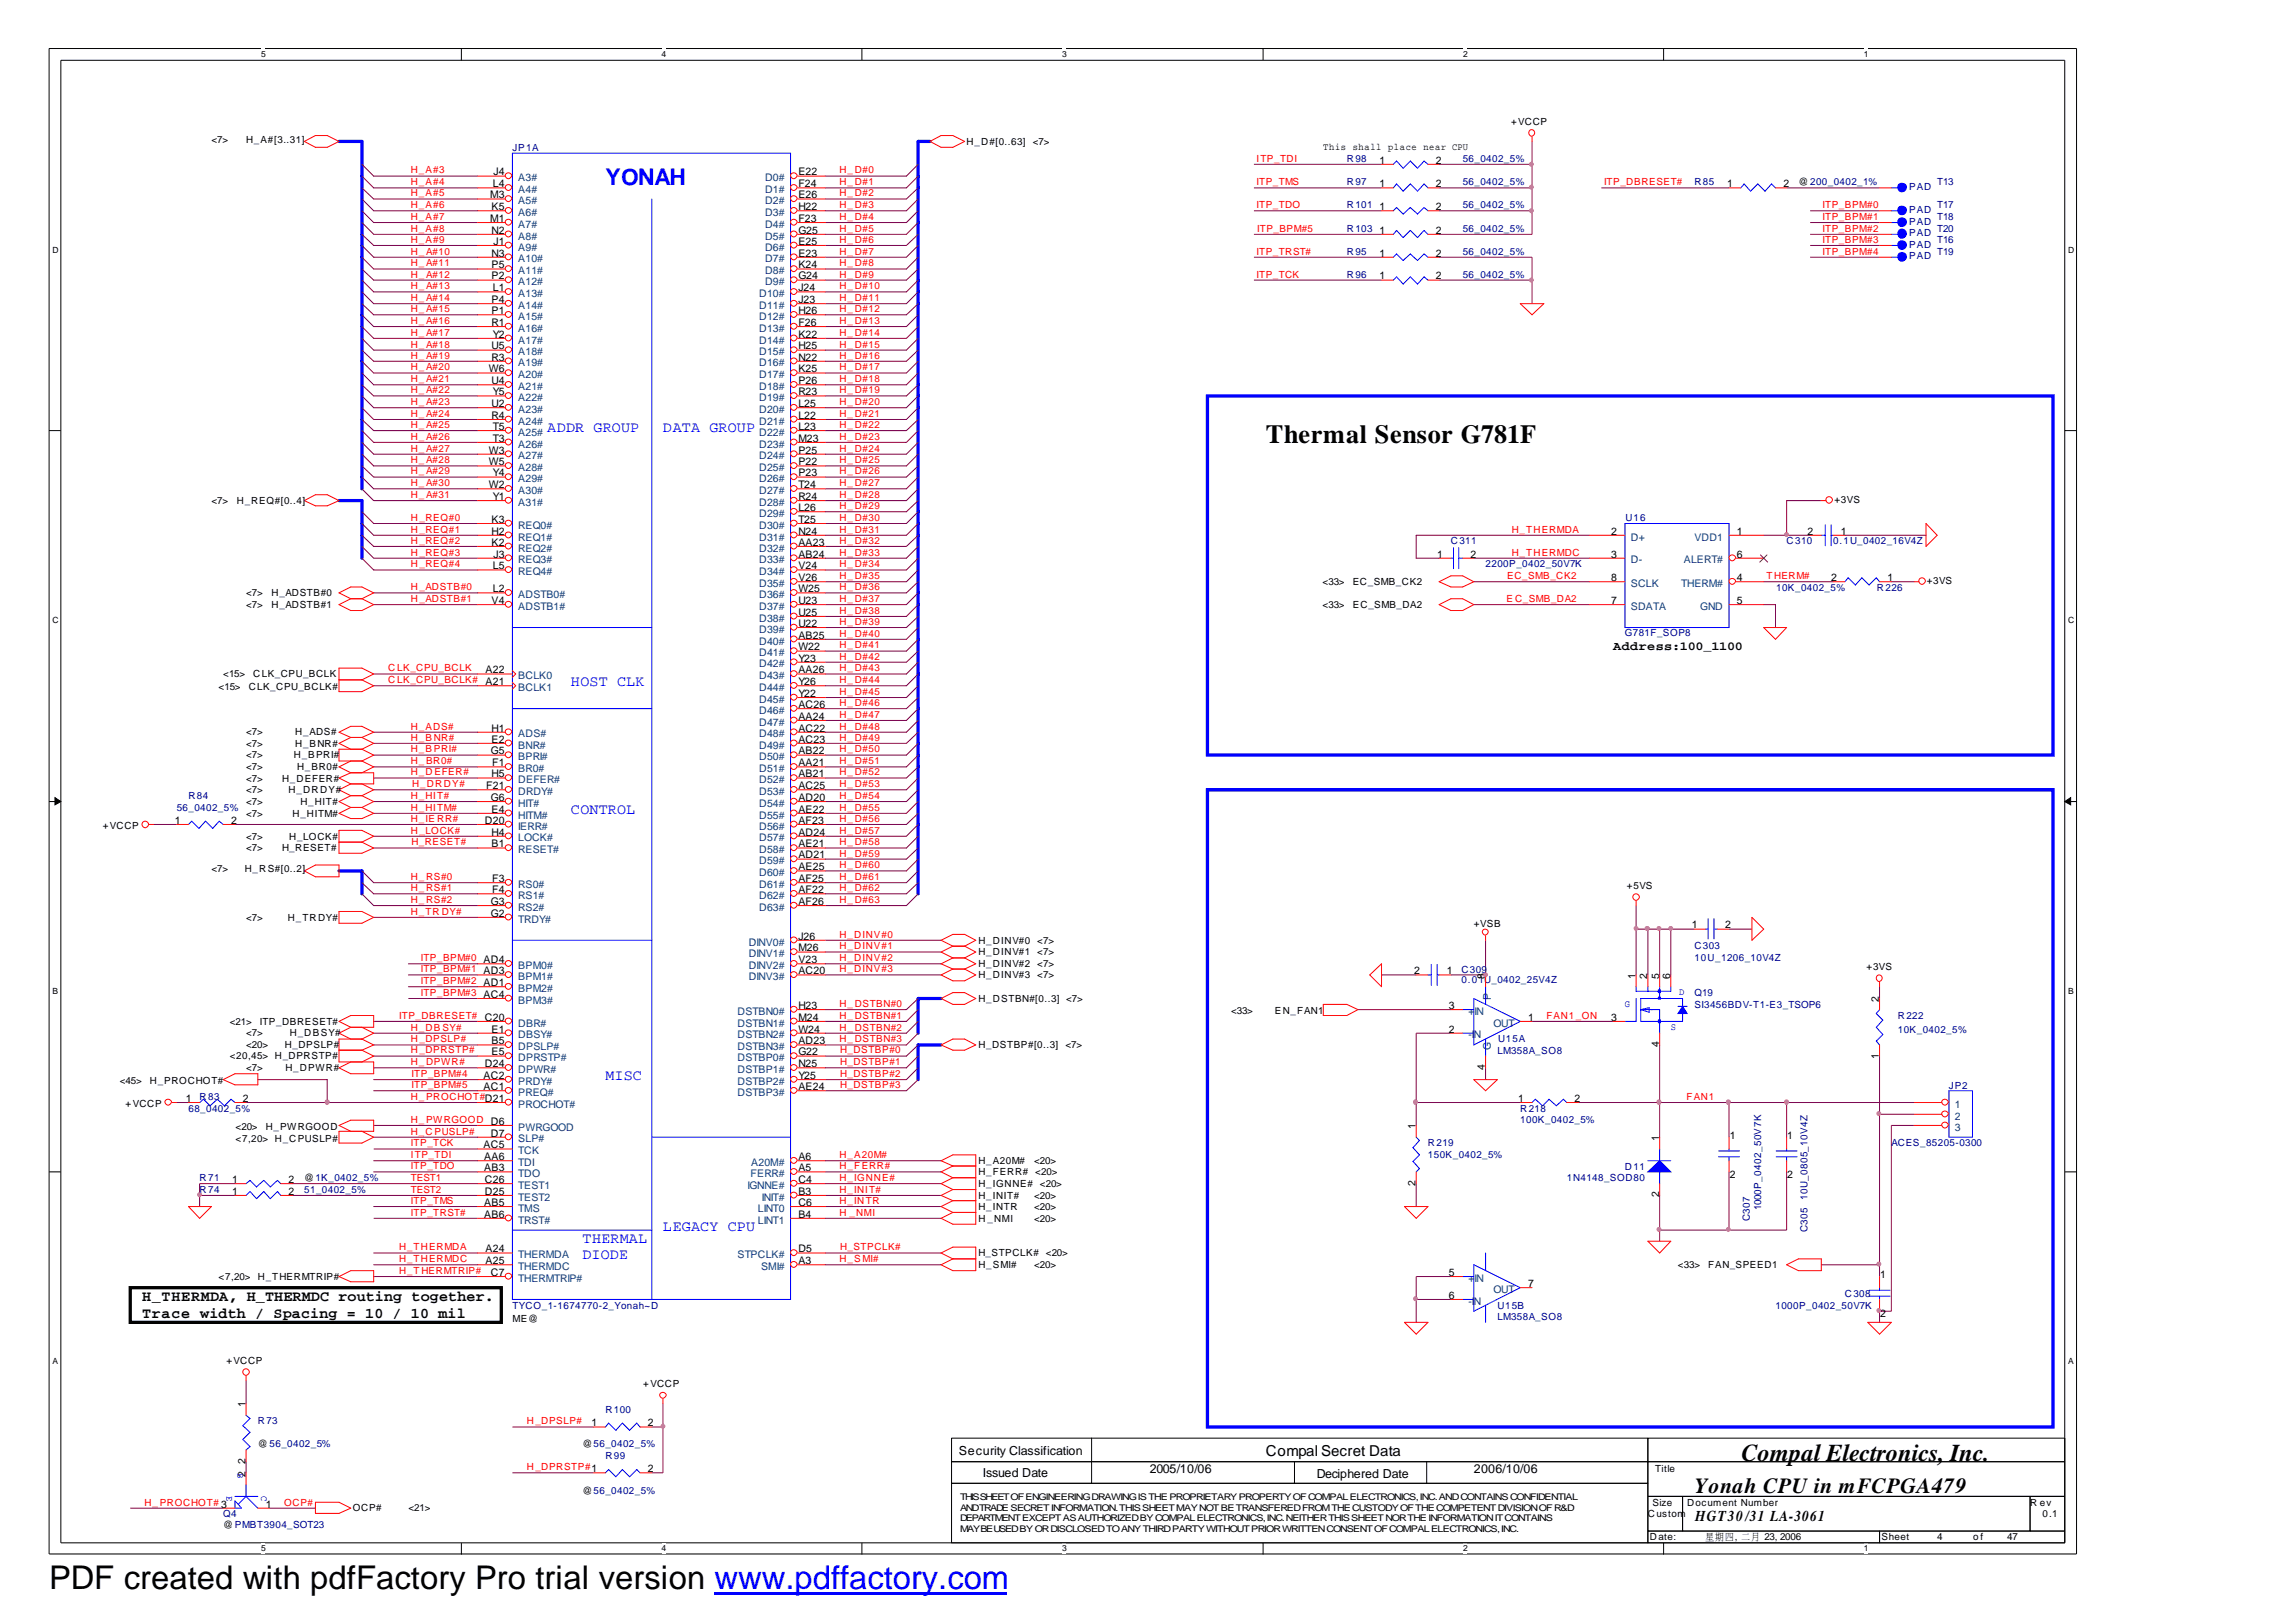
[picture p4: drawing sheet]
<svg xmlns="http://www.w3.org/2000/svg" width="297mm" height="210mm" viewBox="0 0 297 210" stroke-linecap="round" stroke-linejoin="round" font-family="sans-serif">
<defs><g id="words">
<text font-size="4.2" x="6.3" y="205.7">PDF created with pdfFactory Pro trial version www.pdffactory.com</text>
<text font-size="3.4" x="163.7" y="57.3">Thermal Sensor G781F</text>
<text font-size="3.1" x="225.3" y="189.1">Compal Electronics, Inc.</text>
<text font-size="3" fill="#00f" x="78.3" y="24">YONAH</text>
<text font-size="2.8" x="219.2" y="193.2">Yonah CPU in mFCPGA479</text>
<g font-size="1.9" fill="#00f">
<text x="70.8" y="55.9">ADDR GROUP</text>
<text x="85.8" y="55.9">DATA GROUP</text>
<text x="73.8" y="88.8">HOST CLK</text>
<text x="73.8" y="105.3">CONTROL</text>
<text x="78.3" y="139.8">MISC</text>
<text x="75.4" y="160.8">THERMAL</text>
<text x="85.8" y="159.3">LEGACY CPU</text>
<text x="75.4" y="162.9">DIODE</text>
</g>
<g font-size="1.9">
<text x="18.4" y="168.3">H_THERMDA, H_THERMDC routing together.</text>
<text x="18.4" y="170.6">Trace width / Spacing = 10 / 10 mil</text>
<text x="163.7" y="188.4">Compal Secret Data</text>
<text x="219.3" y="196.9">HGT30/31 LA-3061</text>
</g>
<g font-size="1.6">
<text x="208.7" y="84.1">Address:100_1100</text>
<text x="124" y="188.2">Security Classification</text>
<text x="127.2" y="191.1">Issued Date</text>
<text x="148.8" y="190.7">2005/10/06</text>
<text x="170.3" y="191.3">Deciphered Date</text>
<text x="190.7" y="190.7">2006/10/06</text>
</g>
<g font-size="1.4">
<text x="63.8" y="22.7">J4</text>
<text x="103.3" y="22.7">E22</text>
<text x="178.5" y="21.2">1</text>
<text x="185.8" y="21.2">2</text>
<text x="63.4" y="25.7">M3</text>
<text x="63.4" y="28.7">M1</text>
<text x="63.6" y="27.2">K5</text>
<text x="63.8" y="24.2">L4</text>
<text x="103.3" y="24.2">F24</text>
<text x="103.3" y="25.7">E26</text>
<text x="103.3" y="27.2">H22</text>
<text x="103.3" y="28.7">F23</text>
<text x="178.5" y="24.2">1</text>
<text x="178.5" y="27.2">1</text>
<text x="185.8" y="24.2">2</text>
<text x="185.8" y="27.2">2</text>
<text x="223.4" y="24.2">1</text>
<text x="230.7" y="24.2">2</text>
<text x="63.6" y="30.2">N2</text>
<text x="63.6" y="33.2">N3</text>
<text x="63.6" y="34.7">P5</text>
<text x="63.8" y="31.7">J1</text>
<text x="103.3" y="30.2">G25</text>
<text x="103.3" y="31.7">E25</text>
<text x="103.3" y="33.2">E23</text>
<text x="103.3" y="34.7">K24</text>
<text x="178.5" y="30.2">1</text>
<text x="178.5" y="33.2">1</text>
<text x="185.8" y="30.2">2</text>
<text x="185.8" y="33.2">2</text>
<text x="63.6" y="36.2">P2</text>
<text x="63.6" y="39.2">P4</text>
<text x="63.6" y="40.7">P1</text>
<text x="63.8" y="37.7">L1</text>
<text x="103.3" y="36.2">G24</text>
<text x="103.3" y="37.7">J24</text>
<text x="103.3" y="39.2">J23</text>
<text x="103.3" y="40.7">H26</text>
<text x="178.5" y="36.2">1</text>
<text x="185.8" y="36.2">2</text>
<text x="63.6" y="42.2">R1</text>
<text x="63.6" y="45.2">U5</text>
<text x="63.6" y="46.7">R3</text>
<text x="63.8" y="43.7">Y2</text>
<text x="103.3" y="42.2">F26</text>
<text x="103.3" y="43.7">K22</text>
<text x="103.3" y="45.2">H25</text>
<text x="103.3" y="46.7">N22</text>
<text x="63.2" y="48.2">W6</text>
<text x="63.6" y="49.7">U4</text>
<text x="63.6" y="52.7">U2</text>
<text x="63.8" y="51.2">Y5</text>
<text x="103.3" y="48.2">K25</text>
<text x="103.3" y="49.7">P26</text>
<text x="103.3" y="51.2">R23</text>
<text x="103.3" y="52.7">L25</text>
<text x="63.2" y="58.7">W3</text>
<text x="63.6" y="54.2">R4</text>
<text x="63.8" y="55.6">T5</text>
<text x="63.8" y="57.2">T3</text>
<text x="103.3" y="54.2">L22</text>
<text x="103.3" y="55.6">L23</text>
<text x="103.3" y="57.2">M23</text>
<text x="103.3" y="58.7">P25</text>
<text x="63.2" y="60.2">W5</text>
<text x="63.2" y="63.2">W2</text>
<text x="63.8" y="61.7">Y4</text>
<text x="63.8" y="64.7">Y1</text>
<text x="103.3" y="60.2">P22</text>
<text x="103.3" y="61.7">P23</text>
<text x="103.3" y="63.2">T24</text>
<text x="103.3" y="64.7">R24</text>
<text x="63.6" y="67.7">K3</text>
<text x="63.6" y="69.2">H2</text>
<text x="63.6" y="70.6">K2</text>
<text x="103.3" y="66.1">L26</text>
<text x="103.3" y="67.7">T25</text>
<text x="103.3" y="69.2">N24</text>
<text x="103.3" y="70.6">AA23</text>
<text x="208.4" y="69.2">2</text>
<text x="224.7" y="69.2">1</text>
<text x="233.8" y="69.2">2</text>
<text x="238.2" y="69.2">1</text>
<text x="63.8" y="73.7">L5</text>
<text x="63.8" y="76.6">L2</text>
<text x="63.8" y="72.2">J3</text>
<text x="103.3" y="72.2">AB24</text>
<text x="103.3" y="73.7">V24</text>
<text x="103.3" y="75.2">V26</text>
<text x="103.3" y="76.6">W25</text>
<text x="185.9" y="72.2">1</text>
<text x="190.2" y="72.2">2</text>
<text x="208.4" y="72.2">3</text>
<text x="208.4" y="75.2">8</text>
<text x="224.7" y="72.2">6</text>
<text x="224.7" y="75.2">4</text>
<text x="236.9" y="75.2">2</text>
<text x="244.2" y="75.2">1</text>
<text x="63.6" y="78.2">V4</text>
<text x="103.3" y="78.2">U23</text>
<text x="103.3" y="79.7">U25</text>
<text x="103.3" y="81.1">U22</text>
<text x="103.3" y="82.6">AB25</text>
<text x="208.4" y="78.2">7</text>
<text x="224.7" y="78.2">5</text>
<text x="62.8" y="87.1">A22</text>
<text x="62.8" y="88.7">A21</text>
<text x="103.3" y="84.2">W22</text>
<text x="103.3" y="85.6">Y23</text>
<text x="103.3" y="87.1">AA26</text>
<text x="103.3" y="88.7">Y26</text>
<text x="63.6" y="94.7">H1</text>
<text x="103.3" y="90.2">Y22</text>
<text x="103.3" y="91.6">AC26</text>
<text x="103.3" y="93.1">AA24</text>
<text x="103.3" y="94.7">AC22</text>
<text x="63.5" y="97.6">G5</text>
<text x="63.6" y="96.1">E2</text>
<text x="63.6" y="100.6">H5</text>
<text x="63.7" y="99.2">F1</text>
<text x="103.3" y="96.1">AC23</text>
<text x="103.3" y="97.6">AB22</text>
<text x="103.3" y="99.2">AA21</text>
<text x="103.3" y="100.6">AB21</text>
<text x="22.6" y="106.6">1</text>
<text x="29.9" y="106.6">2</text>
<text x="62.7" y="106.6">D20</text>
<text x="62.9" y="102.1">F21</text>
<text x="63.5" y="103.6">G6</text>
<text x="63.6" y="105.2">E4</text>
<text x="103.3" y="102.1">AC25</text>
<text x="103.3" y="103.6">AD20</text>
<text x="103.3" y="105.2">AE22</text>
<text x="103.3" y="106.6">AF23</text>
<text x="63.6" y="108.1">H4</text>
<text x="63.6" y="109.7">B1</text>
<text x="103.3" y="108.1">AD24</text>
<text x="103.3" y="109.7">AE21</text>
<text x="103.3" y="111.1">AD21</text>
<text x="103.3" y="112.6">AE25</text>
<text x="63.5" y="117.1">G3</text>
<text x="63.5" y="118.6">G2</text>
<text x="63.7" y="114.1">F3</text>
<text x="63.7" y="115.6">F4</text>
<text x="103.3" y="114.1">AF25</text>
<text x="103.3" y="115.6">AF22</text>
<text x="103.3" y="117.1">AF26</text>
<text x="103.3" y="121.6">J26</text>
<text x="103.3" y="123.1">M26</text>
<text x="103.3" y="124.6">V23</text>
<text x="218.9" y="120.2">1</text>
<text x="223.2" y="120.2">2</text>
<text x="103.3" y="126.1">AC20</text>
<text x="103.3" y="130.6">H23</text>
<text x="183" y="126.1">2</text>
<text x="187.2" y="126.1">1</text>
<text x="187.5" y="130.6">3</text>
<text x="192.1" y="126.7" transform="rotate(-90 192.1 126.7)">8</text>
<text x="211.6" y="126.7" transform="rotate(-90 211.6 126.7)">1</text>
<text x="213.1" y="126.7" transform="rotate(-90 213.1 126.7)">2</text>
<text x="214.6" y="126.7" transform="rotate(-90 214.6 126.7)">5</text>
<text x="216.1" y="126.7" transform="rotate(-90 216.1 126.7)">6</text>
<text x="243.1" y="129.6" transform="rotate(-90 243.1 129.6)">2</text>
<text x="62.7" y="132.1">C20</text>
<text x="63.6" y="133.6">E1</text>
<text x="63.6" y="135.1">B5</text>
<text x="63.6" y="136.6">E5</text>
<text x="103.3" y="132.1">M24</text>
<text x="103.3" y="133.6">W24</text>
<text x="103.3" y="135.1">AD23</text>
<text x="103.3" y="136.6">G22</text>
<text x="187.5" y="133.6">2</text>
<text x="197.7" y="132.1">1</text>
<text x="208.4" y="132.1">3</text>
<text x="214.6" y="135.5" transform="rotate(-90 214.6 135.5)">4</text>
<text x="243.1" y="137" transform="rotate(-90 243.1 137)">1</text>
<text x="24" y="142.6">1</text>
<text x="31.4" y="142.6">2</text>
<text x="62.6" y="139.6">AC2</text>
<text x="62.6" y="141.1">AC1</text>
<text x="62.7" y="138.1">D24</text>
<text x="103.3" y="138.1">N25</text>
<text x="103.3" y="139.6">Y25</text>
<text x="103.3" y="141.1">AE24</text>
<text x="192.1" y="138.4" transform="rotate(-90 192.1 138.4)">4</text>
<text x="196.4" y="142.6">1</text>
<text x="203.7" y="142.6">2</text>
<text x="62.6" y="148.6">AC5</text>
<text x="63.5" y="147.1">D7</text>
<text x="183.1" y="146.1" transform="rotate(-90 183.1 146.1)">1</text>
<text x="214.6" y="147.7" transform="rotate(-90 214.6 147.7)">1</text>
<text x="223.8" y="147.4">1</text>
<text x="231.2" y="147.4">1</text>
<text x="30.1" y="154.6">1</text>
<text x="30.1" y="153.1">1</text>
<text x="37.3" y="154.6">2</text>
<text x="37.3" y="153.1">2</text>
<text x="62.7" y="150.1">AA6</text>
<text x="62.7" y="151.6">AB3</text>
<text x="62.7" y="153.1">C26</text>
<text x="62.7" y="154.6">D25</text>
<text x="103.3" y="150.1">A6</text>
<text x="103.3" y="151.6">A5</text>
<text x="103.3" y="153.1">C4</text>
<text x="103.3" y="154.6">B3</text>
<text x="183.1" y="153.4" transform="rotate(-90 183.1 153.4)">2</text>
<text x="214.6" y="155" transform="rotate(-90 214.6 155)">2</text>
<text x="223.8" y="152.5">2</text>
<text x="231.2" y="152.5">2</text>
<text x="62.7" y="156.1">AB5</text>
<text x="62.7" y="157.6">AB6</text>
<text x="103.3" y="156.1">C6</text>
<text x="103.3" y="157.6">B4</text>
<text x="62.8" y="162.1">A24</text>
<text x="62.8" y="163.6">A25</text>
<text x="63.5" y="165.1">C7</text>
<text x="103.3" y="163.6">A3</text>
<text x="103.3" y="162.1">D5</text>
<text x="187.5" y="165.1">5</text>
<text x="197.7" y="166.6">7</text>
<text x="243.2" y="165.4">1</text>
<text x="187.5" y="168.1">6</text>
<text x="243.2" y="170.4">2</text>
<text x="31.7" y="182.1" transform="rotate(-90 31.7 182.1)">1</text>
<text x="76.5" y="184.6">1</text>
<text x="83.8" y="184.6">2</text>
<text x="31.7" y="191.1" transform="rotate(-90 31.7 191.1)">2</text>
<text x="31.7" y="189.4" transform="rotate(-90 31.7 189.4)">2</text>
<text x="83.8" y="190.5">2</text>
<text x="34.4" y="195.1">1</text>
</g>
<g font-size="1.4" fill="#004080">
<text x="67.1" y="23.5">A3#</text>
<text x="99" y="23.5">D0#</text>
<text x="67.1" y="25">A4#</text>
<text x="67.1" y="26.4">A5#</text>
<text x="67.1" y="28">A6#</text>
<text x="67.1" y="29.5">A7#</text>
<text x="99" y="25">D1#</text>
<text x="99" y="26.4">D2#</text>
<text x="99" y="28">D3#</text>
<text x="99" y="29.5">D4#</text>
<text x="67.1" y="31">A8#</text>
<text x="67.1" y="32.4">A9#</text>
<text x="67.1" y="34">A10#</text>
<text x="67.1" y="35.5">A11#</text>
<text x="99" y="31">D5#</text>
<text x="99" y="32.4">D6#</text>
<text x="99" y="34">D7#</text>
<text x="99" y="35.5">D8#</text>
<text x="67.1" y="36.9">A12#</text>
<text x="67.1" y="38.5">A13#</text>
<text x="67.1" y="40">A14#</text>
<text x="67.1" y="41.4">A15#</text>
<text x="98.2" y="38.5">D10#</text>
<text x="98.2" y="40">D11#</text>
<text x="98.2" y="41.4">D12#</text>
<text x="99" y="36.9">D9#</text>
<text x="67.1" y="42.9">A16#</text>
<text x="67.1" y="44.5">A17#</text>
<text x="67.1" y="46">A18#</text>
<text x="67.1" y="47.4">A19#</text>
<text x="98.2" y="42.9">D13#</text>
<text x="98.2" y="44.5">D14#</text>
<text x="98.2" y="46">D15#</text>
<text x="98.2" y="47.4">D16#</text>
<text x="67.1" y="49">A20#</text>
<text x="67.1" y="50.5">A21#</text>
<text x="67.1" y="51.9">A22#</text>
<text x="67.1" y="53.4">A23#</text>
<text x="98.2" y="49">D17#</text>
<text x="98.2" y="50.5">D18#</text>
<text x="98.2" y="51.9">D19#</text>
<text x="98.2" y="53.4">D20#</text>
<text x="67.1" y="55">A24#</text>
<text x="67.1" y="56.4">A25#</text>
<text x="67.1" y="57.9">A26#</text>
<text x="67.1" y="59.5">A27#</text>
<text x="98.2" y="55">D21#</text>
<text x="98.2" y="56.4">D22#</text>
<text x="98.2" y="57.9">D23#</text>
<text x="98.2" y="59.5">D24#</text>
<text x="67.1" y="61">A28#</text>
<text x="67.1" y="62.4">A29#</text>
<text x="67.1" y="63.9">A30#</text>
<text x="67.1" y="65.5">A31#</text>
<text x="98.2" y="61">D25#</text>
<text x="98.2" y="62.4">D26#</text>
<text x="98.2" y="63.9">D27#</text>
<text x="98.2" y="65.5">D28#</text>
<text x="67.1" y="68.4">REQ0#</text>
<text x="67.1" y="69.9">REQ1#</text>
<text x="67.1" y="71.4">REQ2#</text>
<text x="98.2" y="66.9">D29#</text>
<text x="98.2" y="68.4">D30#</text>
<text x="98.2" y="69.9">D31#</text>
<text x="98.2" y="71.4">D32#</text>
<text x="211" y="69.9">D+</text>
<text x="219.2" y="69.9">VDD1</text>
<text x="67.1" y="72.9">REQ3#</text>
<text x="67.1" y="74.4">REQ4#</text>
<text x="67.1" y="77.4">ADSTB0#</text>
<text x="98.2" y="72.9">D33#</text>
<text x="98.2" y="74.4">D34#</text>
<text x="98.2" y="76">D35#</text>
<text x="98.2" y="77.4">D36#</text>
<text x="211" y="72.9">D-</text>
<text x="211" y="76">SCLK</text>
<text x="217.5" y="76">THERM#</text>
<text x="217.8" y="72.9">ALERT#</text>
<text x="67.1" y="78.9">ADSTB1#</text>
<text x="98.2" y="78.9">D37#</text>
<text x="98.2" y="80.4">D38#</text>
<text x="98.2" y="81.9">D39#</text>
<text x="98.2" y="83.4">D40#</text>
<text x="211" y="78.9">SDATA</text>
<text x="220" y="78.9">GND</text>
<text x="67.1" y="87.9">BCLK0</text>
<text x="67.1" y="89.4">BCLK1</text>
<text x="98.2" y="84.9">D41#</text>
<text x="98.2" y="86.4">D42#</text>
<text x="98.2" y="87.9">D43#</text>
<text x="98.2" y="89.4">D44#</text>
<text x="67.1" y="95.4">ADS#</text>
<text x="98.2" y="90.9">D45#</text>
<text x="98.2" y="92.4">D46#</text>
<text x="98.2" y="93.9">D47#</text>
<text x="98.2" y="95.4">D48#</text>
<text x="67.1" y="96.9">BNR#</text>
<text x="67.1" y="98.4">BPRI#</text>
<text x="67.1" y="99.9">BR0#</text>
<text x="67.1" y="101.4">DEFER#</text>
<text x="98.2" y="96.9">D49#</text>
<text x="98.2" y="98.4">D50#</text>
<text x="98.2" y="99.9">D51#</text>
<text x="98.2" y="101.4">D52#</text>
<text x="67.1" y="102.9">DRDY#</text>
<text x="67.1" y="104.4">HIT#</text>
<text x="67.1" y="105.9">HITM#</text>
<text x="67.1" y="107.4">IERR#</text>
<text x="98.2" y="102.9">D53#</text>
<text x="98.2" y="104.4">D54#</text>
<text x="98.2" y="105.9">D55#</text>
<text x="98.2" y="107.4">D56#</text>
<text x="67.1" y="108.9">LOCK#</text>
<text x="67.1" y="110.4">RESET#</text>
<text x="98.2" y="108.9">D57#</text>
<text x="98.2" y="110.4">D58#</text>
<text x="98.2" y="111.9">D59#</text>
<text x="98.2" y="113.4">D60#</text>
<text x="67.1" y="114.9">RS0#</text>
<text x="67.1" y="116.3">RS1#</text>
<text x="67.1" y="117.9">RS2#</text>
<text x="67.1" y="119.4">TRDY#</text>
<text x="98.2" y="114.9">D61#</text>
<text x="98.2" y="116.3">D62#</text>
<text x="98.2" y="117.9">D63#</text>
<text x="67.1" y="125.4">BPM0#</text>
<text x="96.9" y="122.4">DINV0#</text>
<text x="96.9" y="123.9">DINV1#</text>
<text x="96.9" y="125.4">DINV2#</text>
<text x="67.1" y="126.8">BPM1#</text>
<text x="67.1" y="128.4">BPM2#</text>
<text x="67.1" y="129.9">BPM3#</text>
<text x="95.4" y="131.3">DSTBN0#</text>
<text x="96.9" y="126.8">DINV3#</text>
<text x="190" y="131.3">+</text>
<text x="190.8" y="131.3">IN</text>
<text x="192.9" y="129.4" transform="rotate(-90 192.9 129.4)">P</text>
<text x="67.1" y="132.9">DBR#</text>
<text x="67.1" y="134.4">DBSY#</text>
<text x="67.1" y="135.9">DPSLP#</text>
<text x="67.1" y="137.3">DPRSTP#</text>
<text x="95.4" y="132.9">DSTBN1#</text>
<text x="95.4" y="134.4">DSTBN2#</text>
<text x="95.4" y="135.9">DSTBN3#</text>
<text x="95.4" y="137.3">DSTBP0#</text>
<text x="190" y="134.4">-IN</text>
<text x="192.9" y="135.9" transform="rotate(-90 192.9 135.9)">G</text>
<text x="193.2" y="132.9">OUT</text>
<text x="67.1" y="138.9">DPWR#</text>
<text x="67.1" y="140.4">PRDY#</text>
<text x="67.1" y="141.8">PREQ#</text>
<text x="67.1" y="143.4">PROCHOT#</text>
<text x="95.4" y="138.9">DSTBP1#</text>
<text x="95.4" y="140.4">DSTBP2#</text>
<text x="95.4" y="141.8">DSTBP3#</text>
<text x="252.9" y="143.4">1</text>
<text x="67.1" y="146.3">PWRGOOD</text>
<text x="67.1" y="147.8">SLP#</text>
<text x="67.1" y="149.4">TCK</text>
<text x="252.9" y="144.9">2</text>
<text x="252.9" y="146.3">3</text>
<text x="67.1" y="150.9">TDI</text>
<text x="67.1" y="152.3">TDO</text>
<text x="67.1" y="153.9">TEST1</text>
<text x="67.1" y="155.4">TEST2</text>
<text x="96.7" y="153.9">IGNNE#</text>
<text x="97.1" y="152.3">FERR#</text>
<text x="97.2" y="150.9">A20M#</text>
<text x="98.6" y="155.4">INIT#</text>
<text x="67.1" y="156.8">TMS</text>
<text x="67.1" y="158.3">TRST#</text>
<text x="98" y="156.8">LINT0</text>
<text x="98" y="158.3">LINT1</text>
<text x="67.1" y="162.8">THERMDA</text>
<text x="67.1" y="164.4">THERMDC</text>
<text x="67.1" y="165.9">THERMTRIP#</text>
<text x="95.4" y="162.8">STPCLK#</text>
<text x="98.5" y="164.4">SMI#</text>
<text x="190" y="165.9">+</text>
<text x="190.8" y="165.9">IN</text>
<text x="193.2" y="167.3">OUT</text>
<text x="190" y="168.8">-IN</text>
</g>
<g font-size="1.3">
<text x="195.5" y="16.2">+VCCP</text>
<text x="27.3" y="18.6">&lt;7&gt;</text>
<text x="31.8" y="18.6">H_A#[3..31]</text>
<text x="125.1" y="18.7">H_D#[0..63]</text>
<text x="133.6" y="18.7">&lt;7&gt;</text>
<text x="171.2" y="19.4">This shall place near CPU</text>
<text x="232.7" y="24">@ 200_0402_1%</text>
<text x="27.3" y="65.2">&lt;7&gt;</text>
<text x="30.6" y="65.2">H_REQ#[0..4]</text>
<text x="237.3" y="65">+3VS</text>
<text x="31.8" y="77.1">&lt;7&gt;</text>
<text x="35.1" y="77.1">H_ADSTB#0</text>
<text x="171.1" y="75.7">&lt;33&gt;</text>
<text x="175" y="75.7">EC_SMB_CK2</text>
<text x="249.3" y="75.5">+3VS</text>
<text x="31.8" y="78.7">&lt;7&gt;</text>
<text x="35.1" y="78.7">H_ADSTB#1</text>
<text x="171.1" y="78.7">&lt;33&gt;</text>
<text x="175" y="78.7">EC_SMB_DA2</text>
<text x="28.3" y="89.3">&lt;15&gt;</text>
<text x="28.9" y="87.6">&lt;15&gt;</text>
<text x="32.2" y="89.3">CLK_CPU_BCLK#</text>
<text x="32.8" y="87.6">CLK_CPU_BCLK</text>
<text x="31.8" y="95.2">&lt;7&gt;</text>
<text x="38.2" y="95.2">H_ADS#</text>
<text x="31.8" y="96.6">&lt;7&gt;</text>
<text x="31.8" y="99.7">&lt;7&gt;</text>
<text x="31.8" y="98.1">&lt;7&gt;</text>
<text x="31.8" y="101.2">&lt;7&gt;</text>
<text x="36.5" y="101.2">H_DEFER#</text>
<text x="38" y="98.1">H_BPRI#</text>
<text x="38.2" y="96.6">H_BNR#</text>
<text x="38.4" y="99.7">H_BR0#</text>
<text x="13.3" y="107.3">+VCCP</text>
<text x="31.8" y="102.6">&lt;7&gt;</text>
<text x="31.8" y="105.7">&lt;7&gt;</text>
<text x="31.8" y="104.2">&lt;7&gt;</text>
<text x="37.3" y="102.6">H_DRDY#</text>
<text x="37.8" y="105.7">H_HITM#</text>
<text x="38.9" y="104.2">H_HIT#</text>
<text x="27.3" y="112.9">&lt;7&gt;</text>
<text x="31.7" y="112.9">H_RS#[0..2]</text>
<text x="31.8" y="110.2">&lt;7&gt;</text>
<text x="31.8" y="108.6">&lt;7&gt;</text>
<text x="36.5" y="110.2">H_RESET#</text>
<text x="37.4" y="108.6">H_LOCK#</text>
<text x="31.8" y="119.1">&lt;7&gt;</text>
<text x="37.3" y="119.1">H_TRDY#</text>
<text x="190.7" y="119.9">+VSB</text>
<text x="210.5" y="115.1">+5VS</text>
<text x="126.6" y="125.2">H_DINV#2</text>
<text x="126.6" y="123.6">H_DINV#1</text>
<text x="126.6" y="122.1">H_DINV#0</text>
<text x="134.2" y="125.2">&lt;7&gt;</text>
<text x="134.2" y="123.6">&lt;7&gt;</text>
<text x="134.2" y="122.1">&lt;7&gt;</text>
<text x="241.5" y="125.6">+3VS</text>
<text x="126.6" y="129.6">H_DSTBN#[0..3] &lt;7&gt;</text>
<text x="126.6" y="126.6">H_DINV#3</text>
<text x="134.2" y="126.6">&lt;7&gt;</text>
<text x="159.3" y="131.2">&lt;33&gt;</text>
<text x="164.9" y="131.2">EN_FAN1</text>
<text x="29.7" y="132.6">&lt;21&gt;</text>
<text x="29.7" y="137.1">&lt;20,45&gt; H_DPRSTP#</text>
<text x="31.8" y="134.1">&lt;7&gt;</text>
<text x="31.8" y="135.7">&lt;20&gt;</text>
<text x="33.6" y="132.6">ITP_DBRESET#</text>
<text x="36.8" y="135.7">H_DPSLP#</text>
<text x="37.5" y="134.1">H_DBSY#</text>
<text x="126.6" y="135.7">H_DSTBP#[0..3]</text>
<text x="137.8" y="135.7">&lt;7&gt;</text>
<text x="15.5" y="140.3">&lt;45&gt;</text>
<text x="16.3" y="143.3">+VCCP</text>
<text x="19.4" y="140.3">H_PROCHOT#</text>
<text x="31.8" y="138.6">&lt;7&gt;</text>
<text x="36.9" y="138.6">H_DPWR#</text>
<text x="30.5" y="146.2">&lt;20&gt;</text>
<text x="30.5" y="147.8">&lt;7,20&gt; H_CPUSLP#</text>
<text x="34.4" y="146.2">H_PWRGOOD</text>
<text x="39.4" y="152.8">@1K_0402_5%</text>
<text x="126.6" y="152.1">H_FERR#</text>
<text x="126.6" y="150.6">H_A20M#</text>
<text x="126.6" y="155.1">H_INIT#</text>
<text x="126.6" y="153.6">H_IGNNE#</text>
<text x="133.8" y="150.6">&lt;20&gt;</text>
<text x="133.8" y="155.1">&lt;20&gt;</text>
<text x="133.9" y="152.1">&lt;20&gt;</text>
<text x="134.5" y="153.6">&lt;20&gt;</text>
<text x="126.6" y="156.6">H_INTR</text>
<text x="126.6" y="158.1">H _NMI</text>
<text x="133.8" y="156.6">&lt;20&gt;</text>
<text x="133.8" y="158.1">&lt;20&gt;</text>
<text x="28.3" y="165.6">&lt;7,20&gt;</text>
<text x="33.4" y="165.6">H_THERMTRIP#</text>
<text x="126.6" y="164.1">H_SMI#</text>
<text x="126.6" y="162.6">H_STPCLK#</text>
<text x="133.8" y="164.1">&lt;20&gt;</text>
<text x="135.3" y="162.6">&lt;20&gt;</text>
<text x="217.1" y="164.1">&lt;33&gt;</text>
<text x="221" y="164.1">FAN_SPEED1</text>
<text x="66.3" y="171.1">ME@</text>
<text x="29.3" y="176.5">+VCCP</text>
<text x="83.2" y="179.5">+VCCP</text>
<text x="33.4" y="187.3">@ 56_0402_5%</text>
<text x="75.4" y="187.3">@56_0402_5%</text>
<text x="214.1" y="190.4">Title</text>
<text x="28.9" y="197.8">@ PMBT3904_SOT23</text>
<text x="45.6" y="195.6">OCP#</text>
<text x="52.8" y="195.6">&lt;21&gt;</text>
<text x="75.4" y="193.3">@56_0402_5%</text>
<text x="213.2" y="196.4">Custom</text>
<text x="213.8" y="194.8">Size</text>
<text x="218.3" y="194.8">Document Number</text>
<text x="262.6" y="194.8">R ev</text>
<text x="264.2" y="196.4">0.1</text>
<text x="213.4" y="199.3">Date:</text>
<text x="220.6" y="199.3">星, 二</text>
<text x="221.9" y="199.3">期</text>
<text x="223.2" y="199.3">四月 2006</text>
<text x="228.3" y="199.3">23,</text>
<text x="243.4" y="199.3">Sheet</text>
<text x="250.6" y="199.3">4</text>
<text x="255.3" y="199.3">o f</text>
<text x="259.7" y="199.3">47</text>
</g>
<g font-size="1.3" fill="#f00">
<text x="53.2" y="24">H_A#4</text>
<text x="53.2" y="22.5">H_A#3</text>
<text x="108.6" y="24">H_ D#1</text>
<text x="108.6" y="22.5">H_ D#0</text>
<text x="162.6" y="24">ITP_TMS</text>
<text x="162.6" y="20.9">ITP_TDI</text>
<text x="207.5" y="24">ITP_DBRESET#</text>
<text x="53.2" y="30">H_A#8</text>
<text x="53.2" y="28.5">H_A#7</text>
<text x="53.2" y="25.4">H_A#5</text>
<text x="53.2" y="26.9">H_A#6</text>
<text x="108.6" y="25.4">H_ D#2</text>
<text x="108.6" y="30">H_ D#5</text>
<text x="108.6" y="26.9">H_ D#3</text>
<text x="108.6" y="28.5">H_ D#4</text>
<text x="162.6" y="26.9">ITP_TDO</text>
<text x="162.6" y="30">ITP_BPM#5</text>
<text x="235.8" y="26.9">ITP_BPM#0</text>
<text x="235.8" y="30">ITP_BPM#2</text>
<text x="235.8" y="28.5">ITP_BPM#1</text>
<text x="53.2" y="34.5">H_ A#11</text>
<text x="53.2" y="35.9">H_ A#12</text>
<text x="53.2" y="31.4">H_A#9</text>
<text x="53.2" y="32.9">H_ A#10</text>
<text x="108.6" y="32.9">H_ D#7</text>
<text x="108.6" y="31.4">H_ D#6</text>
<text x="108.6" y="35.9">H_ D#9</text>
<text x="108.6" y="34.5">H_ D#8</text>
<text x="162.6" y="35.9">ITP_TCK</text>
<text x="162.6" y="32.9">ITP_TRST#</text>
<text x="235.8" y="32.9">ITP_BPM#4</text>
<text x="235.8" y="31.4">ITP_BPM#3</text>
<text x="53.2" y="39">H_ A#14</text>
<text x="53.2" y="37.4">H_ A#13</text>
<text x="53.2" y="41.9">H_ A#16</text>
<text x="53.2" y="40.4">H_ A#15</text>
<text x="108.6" y="39">H_ D#11</text>
<text x="108.6" y="41.9">H_ D#13</text>
<text x="108.6" y="40.4">H_ D#12</text>
<text x="108.6" y="37.4">H_ D#10</text>
<text x="53.2" y="47.9">H_ A#20</text>
<text x="53.2" y="45">H_ A#18</text>
<text x="53.2" y="46.4">H_ A#19</text>
<text x="53.2" y="43.4">H_ A#17</text>
<text x="108.6" y="43.4">H_ D#14</text>
<text x="108.6" y="47.9">H_ D#17</text>
<text x="108.6" y="45">H_ D#15</text>
<text x="108.6" y="46.4">H_ D#16</text>
<text x="53.2" y="53.9">H_ A#24</text>
<text x="53.2" y="50.9">H_ A#22</text>
<text x="53.2" y="52.4">H_ A#23</text>
<text x="53.2" y="49.5">H_ A#21</text>
<text x="108.6" y="49.5">H_ D#18</text>
<text x="108.6" y="53.9">H_ D#21</text>
<text x="108.6" y="52.4">H_ D#20</text>
<text x="108.6" y="50.9">H_ D#19</text>
<text x="53.2" y="55.4">H_ A#25</text>
<text x="53.2" y="58.4">H_ A#27</text>
<text x="53.2" y="60">H_ A#28</text>
<text x="53.2" y="56.9">H_ A#26</text>
<text x="108.6" y="56.9">H_ D#23</text>
<text x="108.6" y="60">H_ D#25</text>
<text x="108.6" y="58.4">H_ D#24</text>
<text x="108.6" y="55.4">H_ D#22</text>
<text x="53.2" y="64.4">H_ A#31</text>
<text x="53.2" y="61.4">H_ A#29</text>
<text x="53.2" y="62.9">H_ A#30</text>
<text x="108.6" y="62.9">H_ D#27</text>
<text x="108.6" y="61.4">H_ D#26</text>
<text x="108.6" y="64.4">H_ D#28</text>
<text x="108.6" y="65.9">H_ D#29</text>
<text x="53.2" y="71.9">H_REQ#3</text>
<text x="53.2" y="67.4">H_REQ#0</text>
<text x="53.2" y="70.4">H_REQ#2</text>
<text x="53.2" y="68.9">H_REQ#1</text>
<text x="108.6" y="70.4">H_ D#32</text>
<text x="108.6" y="67.4">H_ D#30</text>
<text x="108.6" y="71.9">H_ D#33</text>
<text x="108.6" y="68.9">H_ D#31</text>
<text x="195.6" y="68.9">H_THERMDA</text>
<text x="195.6" y="71.9">H_THERMDC</text>
<text x="53.2" y="77.9">H_ADSTB#1</text>
<text x="53.2" y="76.4">H_ADSTB#0</text>
<text x="53.2" y="73.4">H_REQ#4</text>
<text x="108.6" y="77.9">H_ D#37</text>
<text x="108.6" y="74.9">H_ D#35</text>
<text x="108.6" y="73.4">H_ D#34</text>
<text x="108.6" y="76.4">H_ D#36</text>
<text x="194.9" y="77.9">E C_SMB_DA2</text>
<text x="195" y="74.9">EC_SMB_CK2</text>
<text x="228.5" y="74.9">T HERM#</text>
<text x="108.6" y="79.4">H_ D#38</text>
<text x="108.6" y="83.9">H_ D#41</text>
<text x="108.6" y="80.9">H_ D#39</text>
<text x="108.6" y="82.4">H_ D#40</text>
<text x="50.2" y="86.9">C LK_CPU_BCLK</text>
<text x="50.2" y="88.4">C LK_CPU_BCLK#</text>
<text x="108.6" y="89.9">H_ D#45</text>
<text x="108.6" y="85.4">H_ D#42</text>
<text x="108.6" y="86.9">H_ D#43</text>
<text x="108.6" y="88.4">H_ D#44</text>
<text x="53.2" y="94.4">H_ADS#</text>
<text x="53.2" y="95.9">H_B NR#</text>
<text x="108.6" y="95.9">H_ D#49</text>
<text x="108.6" y="92.9">H_ D#47</text>
<text x="108.6" y="94.4">H_ D#48</text>
<text x="108.6" y="91.4">H_ D#46</text>
<text x="53.2" y="100.3">H_D EFER#</text>
<text x="53.2" y="98.9">H_ BR0#</text>
<text x="53.2" y="97.4">H_B PRI#</text>
<text x="53.3" y="101.9">H_DRDY#</text>
<text x="108.6" y="100.3">H_ D#52</text>
<text x="108.6" y="101.9">H_ D#53</text>
<text x="108.6" y="98.9">H_ D#51</text>
<text x="108.6" y="97.4">H_ D#50</text>
<text x="53.2" y="106.4">H_IE RR#</text>
<text x="53.2" y="103.4">H_HIT#</text>
<text x="53.2" y="107.9">H_LOCK#</text>
<text x="53.2" y="104.9">H_HITM#</text>
<text x="108.6" y="107.9">H_ D#57</text>
<text x="108.6" y="104.9">H_ D#55</text>
<text x="108.6" y="106.4">H_ D#56</text>
<text x="108.6" y="103.4">H_ D#54</text>
<text x="53.2" y="113.9">H_ RS#0</text>
<text x="53.3" y="109.4">H_RESET#</text>
<text x="108.6" y="110.8">H_ D#59</text>
<text x="108.6" y="113.9">H_ D#61</text>
<text x="108.6" y="109.4">H_ D#58</text>
<text x="108.6" y="112.4">H_ D#60</text>
<text x="53.2" y="118.4">H_TR DY#</text>
<text x="53.2" y="116.9">H_ RS#2</text>
<text x="53.2" y="115.3">H_ RS#1</text>
<text x="108.6" y="116.9">H_ D#63</text>
<text x="108.6" y="115.3">H_ D#62</text>
<text x="54.4" y="125.8">ITP_BPM#1 AD3</text>
<text x="54.4" y="124.4">ITP_BPM#0 AD4</text>
<text x="108.6" y="121.3">H_DINV#0</text>
<text x="108.6" y="122.9">H_DINV#1</text>
<text x="108.6" y="125.8">H_DINV#3</text>
<text x="108.6" y="124.4">H_DINV#2</text>
<text x="51.6" y="131.8">ITP_DBRESET#</text>
<text x="54.4" y="128.9">ITP_BPM#3 AC4</text>
<text x="54.4" y="127.4">ITP_BPM#2 AD1</text>
<text x="108.6" y="131.8">H_ DSTBN#1</text>
<text x="108.6" y="130.3">H_ DSTBN#0</text>
<text x="200.1" y="131.8">FAN1 _ON</text>
<text x="53.2" y="137.9">H_ DPWR#</text>
<text x="53.2" y="134.9">H_DPSLP#</text>
<text x="53.2" y="136.3">H_DPRSTP#</text>
<text x="53.2" y="133.4">H_DB SY#</text>
<text x="108.6" y="134.9">H_ DSTBN#3</text>
<text x="108.6" y="133.4">H_ DSTBN#2</text>
<text x="108.7" y="137.9">H_DSTBP#1</text>
<text x="108.7" y="136.3">H_DSTBP#0</text>
<text x="53.2" y="142.3">H_ PROCHOT#D21</text>
<text x="53.3" y="139.4">ITP_BPM#4</text>
<text x="53.3" y="140.8">ITP_BPM#5</text>
<text x="108.7" y="139.4">H_DSTBP#2</text>
<text x="108.7" y="140.8">H_DSTBP#3</text>
<text x="218.2" y="142.3">FAN1</text>
<text x="53.2" y="145.3">H_ PWRGOOD D6</text>
<text x="53.2" y="148.4">ITP_TCK</text>
<text x="53.2" y="149.9">ITP_TDI</text>
<text x="53.2" y="146.8">H_C PUSLP#</text>
<text x="108.6" y="149.9">H_A20M#</text>
<text x="53.2" y="151.3">ITP_TDO</text>
<text x="53.2" y="154.4">TEST2</text>
<text x="53.2" y="155.8">ITP_TMS</text>
<text x="53.2" y="152.8">TEST1</text>
<text x="108.6" y="151.3">H_F ERR#</text>
<text x="108.6" y="152.8">H_IGNNE#</text>
<text x="108.6" y="155.8">H_INTR</text>
<text x="108.6" y="154.4">H_INIT#</text>
<text x="51.6" y="161.8">H_THERMDA</text>
<text x="53.2" y="157.3">ITP_TRST#</text>
<text x="108.6" y="157.3">H _NMI</text>
<text x="108.7" y="161.8">H_STPCLK#</text>
<text x="51.6" y="163.3">H_THERMDC</text>
<text x="51.6" y="164.9">H_T HERMTRIP#</text>
<text x="108.6" y="163.3">H_S MI#</text>
<text x="68.2" y="184.3">H_DPSLP#</text>
<text x="68.2" y="190.3">H_DPRSTP#1</text>
<text x="18.7" y="194.8">H_ PROCHOT# 3</text>
<text x="36.7" y="194.8">OCP#</text>
</g>
<g font-size="1.3" fill="#000080">
<text x="66.3" y="19.5">JP1A</text>
<text x="174.2" y="24">R97</text>
<text x="174.2" y="21">R98</text>
<text x="189.2" y="24">56_0402_5%</text>
<text x="189.2" y="21">56_0402_5%</text>
<text x="219.2" y="24">R85</text>
<text x="250.6" y="24">T13</text>
<text x="174.2" y="30">R103</text>
<text x="174.2" y="26.9">R101</text>
<text x="189.2" y="30">56_0402_5%</text>
<text x="189.2" y="26.9">56_0402_5%</text>
<text x="247" y="27.5">PAD</text>
<text x="247" y="24.6">PAD</text>
<text x="247" y="29.1">PAD</text>
<text x="250.6" y="26.9">T17</text>
<text x="250.6" y="30">T20</text>
<text x="250.6" y="28.5">T18</text>
<text x="174.2" y="32.9">R95</text>
<text x="174.2" y="36">R96</text>
<text x="189.2" y="32.9">56_0402_5%</text>
<text x="189.2" y="36">56_0402_5%</text>
<text x="247" y="32.1">PAD</text>
<text x="247" y="33.5">PAD</text>
<text x="247" y="30.6">PAD</text>
<text x="250.6" y="31.5">T16</text>
<text x="250.6" y="32.9">T19</text>
<text x="187.7" y="70.5">C311</text>
<text x="210.3" y="67.4">U16</text>
<text x="231.1" y="70.5">C310</text>
<text x="237.2" y="70.5">0.1U_0402_16V4Z</text>
<text x="192.2" y="73.4">2200P_0402_50V7K</text>
<text x="229.8" y="76.5">10K_0402_5%</text>
<text x="242.8" y="76.5">R226</text>
<text x="210.2" y="82.3">G781F_SOP8</text>
<text x="22.9" y="104.9">56_0402_5%</text>
<text x="24.4" y="103.4">R84</text>
<text x="189.1" y="125.9">C309</text>
<text x="219.2" y="122.9">C303</text>
<text x="219.2" y="124.4">10U_1206_10V4Z</text>
<text x="189.1" y="127.3">0.01U_0402_25V4Z</text>
<text x="219.2" y="128.9">Q19</text>
<text x="219.2" y="130.4">SI3456BDV-T1-E3_TSOP6</text>
<text x="245.5" y="131.8">R222</text>
<text x="193.7" y="136.4">LM358A_SO8</text>
<text x="193.8" y="134.9">U15A</text>
<text x="245.5" y="133.7">10K_0402_5%</text>
<text x="24.4" y="143.9">68_0402_5%</text>
<text x="25.8" y="142.3">R83</text>
<text x="196.7" y="143.9">R218</text>
<text x="252.1" y="140.9">JP2</text>
<text x="184.7" y="148.4">R219</text>
<text x="184.7" y="149.9">150K_0402_5%</text>
<text x="196.7" y="145.4">100K_0402_5%</text>
<text x="244.7" y="148.4">ACES_85205-0300</text>
<text x="25.8" y="154.4">R74</text>
<text x="25.8" y="152.8">R71</text>
<text x="39.4" y="154.4">51_0402_5%</text>
<text x="202.7" y="152.8">1N4148_SOD80</text>
<text x="210.2" y="151.4">D11</text>
<text x="233.8" y="155.3" transform="rotate(-90 233.8 155.3)">10U_0805_10V4Z</text>
<text x="226.4" y="158" transform="rotate(-90 226.4 158)">C307</text>
<text x="227.8" y="156.6" transform="rotate(-90 227.8 156.6)">1000P_0402_50V7K</text>
<text x="233.8" y="159.4" transform="rotate(-90 233.8 159.4)">C305</text>
<text x="238.7" y="167.8">C308</text>
<text x="66.3" y="169.3">TYCO_1-1674770-2_Yonah~D</text>
<text x="193.7" y="169.3">U15B</text>
<text x="193.7" y="170.9">LM358A_SO8</text>
<text x="229.7" y="169.3">1000P_0402_50V7K</text>
<text x="33.4" y="184.3">R73</text>
<text x="78.3" y="182.8">R100</text>
<text x="78.3" y="188.8">R99</text>
<text x="28.9" y="196.4">Q4</text>
</g>
<g font-size="1.3" fill="#00f">
<text x="210.2" y="130.3">G</text>
<text x="217.3" y="128.8">D</text>
<text x="216.2" y="133.3">S</text>
<text x="30.7" y="190.6" transform="rotate(90 30.7 190.6)">B</text>
<text x="29.3" y="193.6" transform="rotate(90 29.3 193.6)">E</text>
<text x="33.8" y="193.6" transform="rotate(90 33.8 193.6)">C</text>
</g>
<g font-size="1.2">
<text x="124.2" y="194.2">THISSHEETOFENGINEERINGDRAWINGISTHEPROPRIETARYPROPERTYOFCOMPALELECTRONICS, INC.ANDCONTAINSCONFIDENTIAL</text>
<text x="124.2" y="195.5">ANDTRADESECRETINFORMATION.THISSHEETMAYNOTBETRANSFEREDFROMTHECUSTODYOFTHECOMPETENTDIVISIONOFR&amp;D</text>
<text x="124.2" y="196.9">DEPARTMENTEXCEPTASAUTHORIZEDBYCOMPALELECTRONICS, INC.NEITHERTHISSHEETNORTHEINFORMATIONITCONTAINS</text>
<text x="124.2" y="198.2">MAYBEUSEDBYORDISCLOSEDTOANYTHIRDPARTYWITHOUTPRIORWRITTENCONSENTOFCOMPALELECTRONICS, INC.</text>
</g>
<g font-size="1.1">
<text x="33.8" y="7.4">5</text>
<text x="85.6" y="7.4">4</text>
<text x="137.4" y="7.4">3</text>
<text x="189.3" y="7.4">2</text>
<text x="241.1" y="7.4">1</text>
<text x="6.8" y="32.7">D</text>
<text x="267.5" y="32.7">D</text>
<text x="6.8" y="80.6">C</text>
<text x="267.5" y="80.6">C</text>
<text x="6.8" y="128.6">B</text>
<text x="267.5" y="128.6">B</text>
<text x="6.8" y="176.5">A</text>
<text x="267.5" y="176.5">A</text>
<text x="33.8" y="200.8">5</text>
<text x="85.6" y="200.8">4</text>
<text x="137.4" y="200.8">3</text>
<text x="189.3" y="200.8">2</text>
<text x="241.1" y="200.8">1</text>
</g>
</g></defs>
<path d="M6.3 6.3h262.3v194.8h-262.3zM7.9 7.8h259.2v191.9h-259.2z" fill="none" stroke="#000" stroke-width=".13"/>
<g fill="#fff">
<path d="M33.8 6.3h.5v1.3h-.5z"/>
<path d="M33.8 199.7h.5v1.3h-.5z"/>
</g>
<path d="M59.7 6.3v1.5M59.7 199.7v1.5" fill="none" stroke="#000" stroke-width=".13"/>
<g fill="#fff">
<path d="M85.6 6.3h.5v1.3h-.5z"/>
<path d="M85.6 199.7h.5v1.3h-.5z"/>
</g>
<path d="M111.5 6.3v1.5M111.5 199.7v1.5" fill="none" stroke="#000" stroke-width=".13"/>
<g fill="#fff">
<path d="M137.4 6.3h.5v1.3h-.5z"/>
<path d="M137.4 199.7h.5v1.3h-.5z"/>
</g>
<path d="M163.4 6.3v1.5M163.4 199.7v1.5" fill="none" stroke="#000" stroke-width=".13"/>
<g fill="#fff">
<path d="M189.3 6.3h.5v1.3h-.5z"/>
<path d="M189.3 199.7h.5v1.3h-.5z"/>
</g>
<path d="M215.2 6.3v1.5M215.2 199.7v1.5" fill="none" stroke="#000" stroke-width=".13"/>
<g fill="#fff">
<path d="M241.1 6.3h.5v1.3h-.5z"/>
<path d="M241.1 199.7h.5v1.3h-.5z"/>
<path d="M6.8 31.6h.6v1.3h-.6z"/>
<path d="M267.5 31.6h.6v1.3h-.6z"/>
<path d="M6.8 79.5h.6v1.4h-.6z"/>
<path d="M267.5 79.5h.6v1.4h-.6z"/>
</g>
<path d="M6.3 55.7h1.6M267.1 55.7h1.5" fill="none" stroke="#000" stroke-width=".13"/>
<g fill="#fff">
<path d="M6.8 127.5h.6v1.4h-.6z"/>
<path d="M267.5 127.5h.6v1.4h-.6z"/>
</g>
<path d="M6.3 103.7h1.6M267.1 103.7h1.5" fill="none" stroke="#000" stroke-width=".13"/>
<g fill="#000" stroke="#000" stroke-width=".13">
<path d="M7.1 103.2l.8 .5-.8 .5z" fill-rule="evenodd"/>
<path d="M267.1 103.7l.8-.5v1z" fill-rule="evenodd"/>
</g>
<g fill="#fff">
<path d="M6.8 175.4h.7v1.4h-.7z"/>
<path d="M267.5 175.4h.7v1.4h-.7z"/>
</g>
<g fill="none" stroke="#000" stroke-width=".13">
<path d="M6.3 151.7h1.6M267.1 151.7h1.5M123.1 186.1h90.1v3.1h-90.1zM123.1 189.2h90.1v2.8h-90.1zM123.1 192h90.1v7.7h-90.1zM141.2 186.1v5.9M167.5 189.2v2.8M184.6 189.2v2.8M213.2 186.1h53.9v3.1h-53.9zM213.2 189.2h53.9v4.4h-53.9zM213.2 193.6h4.5v4.5h-4.5zM213.2 198.1h30v1.6h-30z"/>
<path d="M217.7 193.6h44.9v4.5h-44.9zM243.2 198.1h23.9v1.6h-23.9zM262.6 193.6h4.5v4.5h-4.5z"/>
</g>
<g fill="none" stroke="#800040" stroke-width=".13">
<path d="M198.2 18.3v12h-12M46.8 31.8l1.5 1.5h13.5M46.8 28.8l1.5 1.5h13.5M46.8 34.8l1.5 1.5h13.5M46.8 25.8l1.5 1.5h13.5M46.8 22.8l1.5 1.5h13.5M46.8 30.3l1.5 1.5h13.5M46.8 27.3l1.5 1.5h13.5M46.8 37.8l1.5 1.5h13.5M46.8 24.3l1.5 1.5h13.5M46.8 33.3l1.5 1.5h13.5M46.8 21.3l1.5 1.5h13.5"/>
<path d="M46.8 36.3l1.5 1.5h13.5M46.8 39.3l1.5 1.4h13.5M118.8 31.8l-1.5 1.5h-10.5M118.8 28.8l-1.5 1.5h-10.5M118.8 34.8l-1.5 1.5h-10.5M118.8 25.8l-1.5 1.5h-10.5M118.8 22.8l-1.5 1.5h-10.5M118.8 30.3l-1.5 1.5h-10.5M118.8 27.3l-1.5 1.5h-10.5M118.8 37.8l-1.5 1.5h-10.5M118.8 24.3l-1.5 1.5h-10.5M118.8 33.3l-1.5 1.5h-10.5"/>
<path d="M118.8 21.3l-1.5 1.5h-10.5M118.8 36.3l-1.5 1.5h-10.5M118.8 39.3l-1.5 1.4h-10.5M162.2 33.3h16.5M162.2 30.3h16.5M162.2 36.3h16.5M162.2 27.3h16.5M162.2 21.3h16.5M162.2 24.3h16.5M186.2 33.3h12v6M186.2 36.3h12M186.2 27.3h12"/>
<path d="M186.2 21.3h12M186.2 24.3h12M207.2 24.3h16.5M231.1 24.3h12.1M234.2 33.3h9M234.2 30.3h9M234.2 27.3h9M234.2 31.8h9M234.2 28.8h9M46.8 46.8l1.5 1.5h13.5M46.8 55.7l1.5 1.5h13.5M46.8 42.3l1.5 1.5h13.5"/>
<path d="M46.8 52.8l1.5 1.5h13.5M46.8 49.8l1.5 1.4h13.5M46.8 43.8l1.5 1.5h13.5M46.8 54.3l1.5 1.4h13.5M46.8 40.7l1.5 1.6h13.5M46.8 45.3l1.5 1.5h13.5M46.8 57.2l1.5 1.6h13.5M46.8 48.3l1.5 1.5h13.5M46.8 58.8l1.5 1.5h13.5M46.8 51.2l1.5 1.6h13.5M118.8 46.8l-1.5 1.5h-10.5M118.8 55.7l-1.5 1.5h-10.5"/>
<path d="M118.8 42.3l-1.5 1.5h-10.5M118.8 52.8l-1.5 1.5h-10.5M118.8 49.8l-1.5 1.4h-10.5M118.8 43.8l-1.5 1.5h-10.5M118.8 54.3l-1.5 1.4h-10.5M118.8 40.7l-1.5 1.6h-10.5M118.8 45.3l-1.5 1.5h-10.5M118.8 57.2l-1.5 1.6h-10.5M118.8 48.3l-1.5 1.5h-10.5M118.8 58.8l-1.5 1.5h-10.5M118.8 51.2l-1.5 1.6h-10.5M46.8 63.3l1.5 1.5h13.5"/>
<path d="M46.8 70.7l1.5 1.5h13.5M46.8 69.3l1.5 1.4h13.5M46.8 61.7l1.5 1.6h13.5M46.8 60.3l1.5 1.4h13.5M46.8 66.2l1.5 1.5h13.5M46.8 72.2l1.5 1.6h13.5M46.8 67.7l1.5 1.6h13.5M48.3 78.2h13.5M48.3 76.7h13.5M118.8 76.7l-1.5 1.5h-10.5M118.8 73.8l-1.5 1.5h-10.5M118.8 63.3l-1.5 1.5h-10.5"/>
<path d="M118.8 70.7l-1.5 1.5h-10.5M118.8 69.3l-1.5 1.4h-10.5M118.8 61.7l-1.5 1.6h-10.5M118.8 60.3l-1.5 1.4h-10.5M118.8 78.2l-1.5 1.6h-10.5M118.8 66.2l-1.5 1.5h-10.5M118.8 75.3l-1.5 1.4h-10.5M118.8 72.2l-1.5 1.6h-10.5M118.8 64.8l-1.5 1.4h-10.5M118.8 79.8l-1.5 1.4h-10.5M118.8 67.7l-1.5 1.6h-10.5M190.7 78.2h15"/>
<path d="M190.7 75.3h15M190.7 72.2h15M205.7 69.3h-22.5v2.9h3M228.2 78.2h1.5v3M228.2 75.3h9M228.2 69.3h6M235.6 64.8h-4.5v4.5M238.7 69.3h10.5M244.7 75.3h2.9M48.3 96.2h13.5M48.3 87.2h13.5M48.3 94.8h13.5"/>
<path d="M48.3 88.7h13.5M48.3 99.2h13.5M48.3 97.7h13.5M118.8 94.8l-1.5 1.4h-10.5M118.8 88.7l-1.5 1.6h-10.5M118.8 84.3l-1.5 1.4h-10.5M118.8 99.2l-1.5 1.5h-10.5M118.8 85.7l-1.5 1.5h-10.5M118.8 91.7l-1.5 1.5h-10.5M118.8 93.2l-1.5 1.6h-10.5M118.8 82.7l-1.5 1.6h-10.5M118.8 87.2l-1.5 1.5h-10.5"/>
<path d="M118.8 97.7l-1.5 1.5h-10.5M118.8 96.2l-1.5 1.5h-10.5M118.8 90.3l-1.5 1.4h-10.5M118.8 81.2l-1.5 1.5h-10.5M19.9 106.7h3M30.4 106.7h31.4M46.8 115.7l1.5 1.5h13.5M46.8 112.7l1.5 1.5h13.5M46.8 114.2l1.5 1.5h13.5M48.3 108.2h13.5M48.3 102.2h13.5M48.3 105.3h13.5"/>
<path d="M48.3 100.7h13.5M48.3 103.7h13.5M48.3 109.7h13.5M48.3 118.7h13.5M118.8 105.3l-1.5 1.4h-10.5M118.8 106.7l-1.5 1.5h-10.5M118.8 100.7l-1.5 1.5h-10.5M118.8 115.7l-1.5 1.5h-10.5M118.8 103.7l-1.5 1.6h-10.5M118.8 102.2l-1.5 1.5h-10.5M118.8 108.2l-1.5 1.5h-10.5M118.8 109.7l-1.5 1.5h-10.5"/>
<path d="M118.8 112.7l-1.5 1.5h-10.5M118.8 114.2l-1.5 1.5h-10.5M118.8 111.2l-1.5 1.5h-10.5M211.7 117.2v9M33.4 139.7h8.9v3M48.3 132.2h13.5M48.3 133.7h13.5M48.3 139.7h13.5M48.3 138.2h13.5M48.3 135.2h13.5M48.3 136.7h13.5M52.8 126.2h9"/>
<path d="M52.8 129.2h9M52.8 124.7h9M52.8 127.7h9M106.8 126.2h15M106.8 121.7h15M106.8 123.2h15M106.8 124.7h15M118.8 130.7l-1.5 1.5h-10.5M118.8 129.2l-1.5 1.5h-10.5M118.8 132.2l-1.5 1.5h-10.5M118.8 138.2l-1.5 1.5h-10.5M118.8 139.7l-1.5 1.5h-10.5"/>
<path d="M118.8 136.7l-1.5 1.5h-10.5M118.8 133.7l-1.5 1.5h-10.5M118.8 135.2l-1.5 1.5h-10.5M175.7 130.7h12M178.7 126.2h4.5M187.7 133.7h-4.5v11.9M192.2 121.7v4.5h-4.5M192.2 138.2v1.5M198.2 132.2h10.5M211.7 120.2h7.5M213.2 120.2v6M214.7 120.2v6"/>
<path d="M214.7 135.2v12M216.2 120.2v6M223.7 120.2h3M243.2 127.7v1.5M243.2 136.7v28.5M22.9 142.7h1.5M25.8 154.7h4.6M30.4 153.2h-4.6v2.9M31.8 142.7h30M37.8 153.2h24M37.8 154.7h24M48.3 145.6h13.5"/>
<path d="M48.3 151.7h13.5M48.3 141.2h13.5M48.3 148.7h13.5M48.3 157.7h13.5M48.3 150.2h13.5M48.3 147.2h13.5M48.3 156.1h13.5M106.8 153.2h15M106.8 154.7h15M106.8 151.7h15M106.8 157.7h15M106.8 150.2h15"/>
<path d="M106.8 156.1h15M183.2 142.7h13.5M183.2 153.2v2.9M204.2 142.7h43.4M214.7 154.7v5.9M223.7 142.7v4.5M223.7 151.7v7.5M231.1 151.7v7.5h-16.4M231.1 142.7v4.5M243.2 144.2h4.4M247.6 145.6h-2.9v24.1h-1.5v1.4M31.8 178.7v2.9"/>
<path d="M48.3 163.7h13.5M48.3 165.2h13.5M48.3 162.2h13.5M106.8 163.7h15M106.8 162.2h15M183.2 168.2h4.5M187.7 165.2h-4.5v5.9M235.6 163.7h7.6M16.8 195.2h12.1M31.8 189.2v1.4M34.9 195.2h5.9M66.3 184.7h10.5"/>
<path d="M66.3 190.6h10.5M84.3 184.7h1.5M85.8 181.6v9h-1.5"/>
</g>
<path d="M43.9 18.3h2.9v45M120.3 18.3h-1.5v97.4M156.2 51.2h109.4v46.5h-109.4zM43.9 64.8h2.9v7.4M43.9 112.7h2.9v3M156.2 102.2h109.4v82.5h-109.4zM121.8 129.2h-3v4.5M121.8 135.2h-3v4.5" fill="none" stroke="#00f" stroke-width=".42"/>
<g fill="none" stroke="#f00" stroke-width=".13">
<path d="M39.4 18.3l1.4-.8h1.5l1.6 .8-1.6 .8h-1.5zM120.3 18.3l1.5-.8h1.5l1.5 .8-1.5 .8h-1.5zM198.2 17.7v.6M178.7 30.3h1.6M178.7 24.3h1.6M184.7 30.3h1.5M184.7 24.3h1.5M196.7 39.3h3l-1.5 1.4zM243.2 31.8h1.5M243.2 33.3h1.5M39.4 64.8l1.4-.8h1.5l1.6 .8-1.6 .7h-1.5zM45.4 77.5l-1.5-.8 1.5-.7h1.4l1.5 .7-1.5 .8"/>
<path d="M45.4 77.5h1.4M45.4 77.5l-1.5 .7 1.5 .8h1.4l1.5-.8-1.5-.7M186.2 75.3l1.5-.8h1.5l1.5 .8-1.5 .7h-1.5zM186.2 78.2l1.5-.7h1.5l1.5 .7-1.5 .8h-1.5zM186.2 72.2h1.5M189.2 72.2h1.5M223.7 69.3h4.5M235.6 64.8h.6M247.6 75.3h.6M249.2 67.7l1.4 1.6-1.4 1.4zM43.9 88h2.9M43.9 86.5h2.9l1.5 .7-1.5 .8 1.5 .7-1.5 .8h-2.9z"/>
<path d="M45.4 95.4l-1.5-.6 1.5-.8h1.4l1.5 .8-1.5 .6M45.4 95.4h1.4M45.4 95.4l-1.5 .8 1.5 .8M45.4 98.5l-1.5 .7 1.5 .8M46.8 97h-2.9v1.5h2.9M46.8 95.4l1.5 .8-1.5 .8M46.8 98.5l1.5 .7-1.5 .8M46.8 97l1.5 .7-1.5 .8M228.2 81.2h2.9l-1.4 1.5zM19.3 106.7h.6M39.4 112.7l1.4-.8h3.1v1.6h-3.1zM43.9 107.5h2.9l1.5 .7-1.5 .8 1.5 .7-1.5 .7h-2.9z"/>
<path d="M43.9 118h2.9l1.5 .7-1.5 .8h-2.9zM43.9 109h2.9M45.4 100h2.9v1.4h-2.9M45.4 101.4l-1.5 .8 1.5 .8M45.4 103h1.4M45.4 103l-1.5 .7 1.5 .8M45.4 104.5h1.4M45.4 104.5l-1.5 .8 1.5 .6h1.4l1.5-.6-1.5-.8M45.4 100l-1.5 .7 1.5 .7M46.8 101.4l1.5 .8-1.5 .8M46.8 103l1.5 .7-1.5 .8M211.7 116.6v.6"/>
<path d="M226.7 118.7l1.5 1.5-1.5 1.5zM28.9 139.7l1.5-.7h3v1.4h-3zM43.9 132.2l1.5-.8h2.9v1.5h-2.9zM43.9 135.9h2.9M45.4 132.9l-1.5 .8 1.5 .8M46.8 134.5h-2.9v2.9h4.4v1.6h-2.9l-1.5-.8 1.5-.8M46.8 132.9l1.5 .8-1.5 .8M46.8 134.5l1.5 .7-1.5 .7M46.8 135.9l1.5 .8-1.5 .7M121.8 135.2l1.5-.7h1.5l1.4 .7-1.4 .7h-1.5zM121.8 129.2l1.5-.7h1.5l1.4 .7-1.4 .8h-1.5zM123.3 124l-1.5 .7 1.5 .7"/>
<path d="M123.3 124h1.5M123.3 125.4h1.5M123.3 122.4l-1.5 .8 1.5 .8M123.3 122.4h1.5M123.3 125.4l-1.5 .8 1.5 .7h1.5l1.4-.7-1.4-.8M123.3 122.4l-1.5-.7 1.5-.8h1.5l1.4 .8-1.4 .7M124.8 124l1.4 .7-1.4 .7M124.8 122.4l1.4 .8-1.4 .8M171.2 130h3l1.5 .7-1.5 .7h-3zM177.2 126.2l1.5-1.5v3zM190.7 139.7h3l-1.5 1.5zM192.2 121.1v.6"/>
<path d="M243.2 127.1v.6M243.2 129.2v1.5M243.2 135.2v1.5M22.3 142.7h.6M24.4 156.1h2.9l-1.5 1.6zM45.4 146.4l-1.5-.8 1.5-.6h2.9v1.4h-4.4v1.5h2.9l1.5-.7-1.5-.8M123.3 150.9l-1.5 .8 1.5 .7M123.3 150.9h2.9M123.3 150.9l-1.5-.7 1.5-.7h2.9v8.9h-2.9l-1.5-.7 1.5-.8M123.3 152.4h2.9M123.3 155.4l-1.5 .7 1.5 .8M123.3 155.4h2.9"/>
<path d="M123.3 156.9h2.9M123.3 153.9l-1.5 .8 1.5 .7M123.3 153.9h2.9M123.3 152.4l-1.5 .8 1.5 .7M181.7 156.1h3l-1.5 1.6zM183.2 145.6v1.6M183.2 151.7v1.5M196.7 142.7h1.5M202.7 142.7h1.5M214.7 147.2v1.5M214.7 153.2v1.5M223.7 147.2v1.5"/>
<path d="M223.7 150.2v1.5M231.1 147.2v1.5M231.1 150.2v1.5M31.8 178.1v.6M43.9 165.2l1.5-.8h2.9v1.5h-2.9zM121.8 162.2l1.5-.8h2.9v3h-2.9l-1.5-.7 1.5-.8zM123.3 162.9h2.9M181.7 171.1h3l-1.5 1.5zM213.2 160.6h3l-1.5 1.6zM231.1 163.7l1.6-.8h2.9v1.5h-2.9zM241.6 171.1h3.1l-1.5 1.5zM243.2 165.2v1.4"/>
<path d="M243.2 168.2v1.5M28.9 195.2h1.5M31.8 190.6v1.5M33.4 195.2h1.5M40.8 194.4h3.1l1.5 .8-1.5 .6h-3.1zM76.8 190.6h1.5M76.8 184.7h1.5M82.8 190.6h1.5M82.8 184.7h1.5M85.8 181v.6"/>
<circle cx="198.1" cy="17.2" r=".4"/>
<circle cx="236.6" cy="64.7" r=".42"/>
<circle cx="248.7" cy="75.2" r=".42"/>
<circle cx="18.8" cy="106.7" r=".42"/>
<circle cx="211.7" cy="116.1" r=".42"/>
<circle cx="192.2" cy="120.6" r=".38"/>
<circle cx="243.1" cy="126.6" r=".4"/>
<circle cx="21.8" cy="142.6" r=".4"/>
<circle cx="31.8" cy="177.6" r=".42"/>
<circle cx="85.8" cy="180.6" r=".4"/>
</g>
<path d="M16.8 166.6h48.1v4.5h-48.1z" fill="none" stroke="#000" stroke-width=".42"/>
<g fill="#00f" stroke="#00f" stroke-width=".13">
<path d="M213.2 151.7l1.5-1.5 1.5 1.5z" fill-rule="evenodd"/>
<circle cx="246.1" cy="31.7" r=".57"/>
<circle cx="246.1" cy="33.2" r=".57"/>
</g>
<g fill="none" stroke="#00f" stroke-width=".13">
<path d="M180.3 30.3l.4-.5 .8 .9 1-.9 .9 .9 .8-.9 .5 .5M180.3 24.3l.4-.5 .8 .9 1-.9 .9 .9 .8-.9 .5 .5M244.7 31.8h.8M244.7 33.3h.8M187.7 72.2h.3M188 70.9v2.7M188.7 72.2h.5M188.7 70.9v2.7M210.2 67.7h13.5v13.5h-13.5zM243.2 130.7l-.5 .5 .9 .8-.9 .9 .9 1-.9 .8 .5 .5M183.2 147.2l.4 .4-.8 .9 .8 1-.8 .8 .8 .9-.4 .5M198.2 142.7l.4-.4 1 .8 .8-.8 .9 .8 1-.8 .4 .4"/>
<path d="M213.2 150.2h3M214.7 148.7v1.5M214.7 151.7v1.5M222.3 149.7h2.7M222.3 148.9h2.7M223.7 148.7v.2M223.7 149.7v.5M229.8 149.7h2.7M229.8 148.9h2.7M231.1 148.7v.2M231.1 149.7v.5M241.8 167.7h2.7"/>
<path d="M241.8 167h2.7M243.2 166.6v.4M243.2 167.7v.5M30.4 194.2l.8 1h-.8zM30.4 193.6h3M31.8 193.6l1.6 1.6M31.8 193.6l-1 1.1M31.8 192.1v1.5M78.3 190.6l.4-.4 1 .9 .8-.9 .9 .9 1-.9 .4 .4M78.3 184.7l.4-.5 1 .9 .8-.9 .9 .9 1-.9 .4 .5"/>
</g>
<circle cx="224.1" cy="72.2" r=".4" fill="#fff" stroke="#f00" stroke-width=".13"/>
<path d="M224.6 72.2h3.6" fill="none" stroke="#f00" stroke-width=".13"/>
<path d="M227.8 71.8l.9 .9M228.6 71.8l-.9 .9" fill="none" stroke="#804000" stroke-width=".13"/>
<circle cx="224.1" cy="75.2" r=".4" fill="#fff" stroke="#f00" stroke-width=".13"/>
<path d="M223.7 24.3h1.5M229.7 24.3h1.4M205.7 75.3h4.5M205.7 78.2h4.5M205.7 69.3h4.5M205.7 72.2h4.5M223.7 78.2h4.5M224.6 75.3h3.6M22.9 106.7h1.5M28.9 106.7h1.5" fill="none" stroke="#f00" stroke-width=".13"/>
<path d="M225.2 24.3l.4-.5 .9 .9 .9-.9 .9 .9 .9-.9 .5 .5M24.4 106.7l.4-.4 .9 .9 .9-.9 .9 .9 .9-.9 .5 .4M252.1 141.2h3.1v6h-3.1z" fill="none" stroke="#00f" stroke-width=".13"/>
<circle cx="251.7" cy="142.6" r=".4" fill="#fff" stroke="#f00" stroke-width=".13"/>
<path d="M247.6 142.7h3.6" fill="none" stroke="#f00" stroke-width=".13"/>
<circle cx="251.7" cy="144.1" r=".4" fill="#fff" stroke="#f00" stroke-width=".13"/>
<path d="M247.6 144.2h3.6" fill="none" stroke="#f00" stroke-width=".13"/>
<circle cx="251.7" cy="145.6" r=".4" fill="#fff" stroke="#f00" stroke-width=".13"/>
<g fill="none" stroke="#f00" stroke-width=".13">
<path d="M178.7 27.3h1.6M178.7 33.3h1.6M178.7 36.3h1.6M184.7 27.3h1.5M184.7 33.3h1.5M184.7 36.3h1.5M243.2 27.3h1.5M243.2 30.3h1.5M243.2 24.3h1.5M243.2 28.8h1.5M234.2 69.3h1.4M237.2 75.3h1.5"/>
<path d="M237.2 69.3h1.5M243.2 75.3h1.5M183.2 126.2h1.5M186.2 126.2h1.5M187.7 130.7h1.5M187.7 133.7h1.5M192.2 126.2v1.5M192.2 136.7v1.5M196.7 132.2h1.5M208.7 132.2h1.5M211.7 126.2v1.5M213.2 126.2v1.5"/>
<path d="M214.7 126.2v1.5M214.7 133.7v1.5M216.2 126.2v1.5M219.2 120.2h1.4M222.2 120.2h1.5M24.4 142.7h1.4M30.4 154.7h1.4M30.4 153.2h1.4M30.4 142.7h1.4M36.3 154.7h1.5M36.3 153.2h1.5M247.6 145.6h3.6"/>
<path d="M187.7 165.2h1.5M187.7 168.2h1.5M196.7 166.6h1.5M31.8 181.6v1.5M31.8 187.6v1.6"/>
</g>
<g fill="#00f" stroke="#00f" stroke-width=".13">
<path d="M217.7 130.2l.6 1h-1.2z" fill-rule="evenodd"/>
<path d="M245.8 29.7a.57 .57 0 0 1 .7 .2 .57 .57 0 0 1-.1 .8 .57 .57 0 0 1-.8-.2v-.6z" fill-rule="evenodd"/>
<circle cx="246.1" cy="27.2" r=".57"/>
<circle cx="246.1" cy="24.3" r=".57"/>
<circle cx="246.1" cy="28.7" r=".57"/>
</g>
<g fill="none" stroke="#00f" stroke-width=".13">
<path d="M66.3 19.8h36v148.4h-36zM84.3 25.8v142.4M180.3 27.3l.4-.4 .8 .8 1-.8 .9 .8 .8-.8 .5 .4M180.3 33.3l.4-.4 .8 .8 1-.8 .9 .8 .8-.8 .5 .4M180.3 36.3l.4-.5 .8 1 1-1 .9 1 .8-1 .5 .5M244.7 27.3h.8M244.7 30.3h.8M244.7 24.3h.8M244.7 28.8h.8M235.6 69.3h.5M236.1 67.9v2.7M236.9 69.3h.3"/>
<path d="M236.9 67.9v2.7M238.7 75.3l.4-.5 .9 .9 .9-.9 .9 .9 .9-.9 .5 .5M66.3 81.2h18M66.3 91.7h18M221 118.9v2.6M221.7 118.9v2.6M66.3 121.7h18M184.7 126.2h.5M185.2 124.8v2.7M185.9 126.2h.3M185.9 124.8v2.7M189.2 130.7h1.5"/>
<path d="M189.2 133.7h1.5M190.7 129.2l6 3-6 3zM192.2 127.7v2.3M192.2 134.5v2.2M211.7 129.2v3h-1.5M211.7 127.7v.6h4.5v-.6M212.3 130.7h2.4v3M212.3 130.7l1.1-.3v.6zM213.2 127.7v.6M214.5 129h.3v.3h-.3zM214.5 128.1h.3v.4h-.3zM214.5 132h.3v.3h-.3z"/>
<path d="M214.7 127.7v1.5M217.1 130.2h1.2M217.7 130.2v-1h-5.4v3h5.4v-1M220.6 120.2h.4M221.7 120.2h.5M25.8 142.7l.5-.4 .9 .8 .9-.8 .9 .8 .9-.8 .5 .4M31.8 154.7l.5-.5 .9 .9 .9-.9 .9 .9 .9-.9 .4 .5M31.8 153.2l.5-.4 .9 .8 .9-.8 .9 .8 .9-.8 .4 .4M66.3 159.2h18M84.3 147.2h18M189.2 168.2h1.5M189.2 165.2h1.5"/>
<path d="M190.7 163.7l6 2.9-6 3.1zM192.2 162.2v2.2M192.2 168.9v2.2M31.8 183.1l.5 .5-.9 .9 .9 .8-.9 1 .9 .9-.5 .4"/>
</g>
<circle cx="65.8" cy="22.7" r=".4" fill="#fff" stroke="#f00" stroke-width=".13"/>
<path d="M61.8 22.8h3.6" fill="none" stroke="#f00" stroke-width=".13"/>
<circle cx="65.8" cy="24.3" r=".4" fill="#fff" stroke="#f00" stroke-width=".13"/>
<path d="M61.8 24.3h3.6" fill="none" stroke="#f00" stroke-width=".13"/>
<circle cx="65.8" cy="25.7" r=".4" fill="#fff" stroke="#f00" stroke-width=".13"/>
<path d="M61.8 25.8h3.6" fill="none" stroke="#f00" stroke-width=".13"/>
<circle cx="65.8" cy="27.2" r=".4" fill="#fff" stroke="#f00" stroke-width=".13"/>
<path d="M61.8 27.3h3.6" fill="none" stroke="#f00" stroke-width=".13"/>
<circle cx="65.8" cy="28.7" r=".4" fill="#fff" stroke="#f00" stroke-width=".13"/>
<path d="M61.8 28.8h3.6" fill="none" stroke="#f00" stroke-width=".13"/>
<circle cx="65.8" cy="30.3" r=".4" fill="#fff" stroke="#f00" stroke-width=".13"/>
<path d="M61.8 30.3h3.6" fill="none" stroke="#f00" stroke-width=".13"/>
<circle cx="65.8" cy="31.7" r=".4" fill="#fff" stroke="#f00" stroke-width=".13"/>
<path d="M61.8 31.8h3.6" fill="none" stroke="#f00" stroke-width=".13"/>
<circle cx="65.8" cy="33.2" r=".4" fill="#fff" stroke="#f00" stroke-width=".13"/>
<path d="M61.8 33.3h3.6" fill="none" stroke="#f00" stroke-width=".13"/>
<circle cx="65.8" cy="34.8" r=".4" fill="#fff" stroke="#f00" stroke-width=".13"/>
<path d="M61.8 34.8h3.6" fill="none" stroke="#f00" stroke-width=".13"/>
<circle cx="65.8" cy="36.2" r=".4" fill="#fff" stroke="#f00" stroke-width=".13"/>
<path d="M61.8 36.3h3.6" fill="none" stroke="#f00" stroke-width=".13"/>
<circle cx="65.8" cy="37.7" r=".4" fill="#fff" stroke="#f00" stroke-width=".13"/>
<path d="M61.8 37.8h3.6" fill="none" stroke="#f00" stroke-width=".13"/>
<circle cx="65.8" cy="39.2" r=".4" fill="#fff" stroke="#f00" stroke-width=".13"/>
<path d="M61.8 39.3h3.6" fill="none" stroke="#f00" stroke-width=".13"/>
<circle cx="65.8" cy="40.7" r=".4" fill="#fff" stroke="#f00" stroke-width=".13"/>
<path d="M61.8 40.7h3.6" fill="none" stroke="#f00" stroke-width=".13"/>
<circle cx="65.8" cy="42.2" r=".4" fill="#fff" stroke="#f00" stroke-width=".13"/>
<path d="M61.8 42.3h3.6" fill="none" stroke="#f00" stroke-width=".13"/>
<circle cx="65.8" cy="43.7" r=".4" fill="#fff" stroke="#f00" stroke-width=".13"/>
<path d="M61.8 43.8h3.6" fill="none" stroke="#f00" stroke-width=".13"/>
<circle cx="65.8" cy="45.3" r=".4" fill="#fff" stroke="#f00" stroke-width=".13"/>
<path d="M61.8 45.3h3.6" fill="none" stroke="#f00" stroke-width=".13"/>
<circle cx="65.8" cy="46.7" r=".4" fill="#fff" stroke="#f00" stroke-width=".13"/>
<path d="M61.8 46.8h3.6" fill="none" stroke="#f00" stroke-width=".13"/>
<circle cx="65.8" cy="48.2" r=".4" fill="#fff" stroke="#f00" stroke-width=".13"/>
<path d="M61.8 48.3h3.6" fill="none" stroke="#f00" stroke-width=".13"/>
<circle cx="65.8" cy="49.7" r=".4" fill="#fff" stroke="#f00" stroke-width=".13"/>
<path d="M61.8 49.8h3.6" fill="none" stroke="#f00" stroke-width=".13"/>
<circle cx="65.8" cy="51.2" r=".4" fill="#fff" stroke="#f00" stroke-width=".13"/>
<path d="M61.8 51.2h3.6" fill="none" stroke="#f00" stroke-width=".13"/>
<circle cx="65.8" cy="52.7" r=".4" fill="#fff" stroke="#f00" stroke-width=".13"/>
<path d="M61.8 52.8h3.6" fill="none" stroke="#f00" stroke-width=".13"/>
<circle cx="65.8" cy="54.2" r=".4" fill="#fff" stroke="#f00" stroke-width=".13"/>
<path d="M61.8 54.3h3.6" fill="none" stroke="#f00" stroke-width=".13"/>
<circle cx="65.8" cy="55.7" r=".4" fill="#fff" stroke="#f00" stroke-width=".13"/>
<path d="M61.8 55.7h3.6" fill="none" stroke="#f00" stroke-width=".13"/>
<circle cx="65.8" cy="57.2" r=".4" fill="#fff" stroke="#f00" stroke-width=".13"/>
<path d="M61.8 57.2h3.6" fill="none" stroke="#f00" stroke-width=".13"/>
<circle cx="65.8" cy="58.7" r=".4" fill="#fff" stroke="#f00" stroke-width=".13"/>
<path d="M61.8 58.8h3.6" fill="none" stroke="#f00" stroke-width=".13"/>
<circle cx="65.8" cy="60.2" r=".4" fill="#fff" stroke="#f00" stroke-width=".13"/>
<path d="M61.8 60.3h3.6" fill="none" stroke="#f00" stroke-width=".13"/>
<circle cx="65.8" cy="61.7" r=".4" fill="#fff" stroke="#f00" stroke-width=".13"/>
<path d="M61.8 61.7h3.6" fill="none" stroke="#f00" stroke-width=".13"/>
<circle cx="65.8" cy="63.2" r=".4" fill="#fff" stroke="#f00" stroke-width=".13"/>
<path d="M61.8 63.3h3.6" fill="none" stroke="#f00" stroke-width=".13"/>
<circle cx="65.8" cy="64.7" r=".4" fill="#fff" stroke="#f00" stroke-width=".13"/>
<path d="M61.8 64.8h3.6" fill="none" stroke="#f00" stroke-width=".13"/>
<circle cx="65.8" cy="67.7" r=".4" fill="#fff" stroke="#f00" stroke-width=".13"/>
<path d="M61.8 67.7h3.6" fill="none" stroke="#f00" stroke-width=".13"/>
<circle cx="65.8" cy="69.2" r=".4" fill="#fff" stroke="#f00" stroke-width=".13"/>
<path d="M61.8 69.3h3.6" fill="none" stroke="#f00" stroke-width=".13"/>
<circle cx="65.8" cy="70.7" r=".4" fill="#fff" stroke="#f00" stroke-width=".13"/>
<path d="M61.8 70.7h3.6" fill="none" stroke="#f00" stroke-width=".13"/>
<circle cx="65.8" cy="72.2" r=".4" fill="#fff" stroke="#f00" stroke-width=".13"/>
<path d="M61.8 72.2h3.6" fill="none" stroke="#f00" stroke-width=".13"/>
<circle cx="65.8" cy="73.7" r=".4" fill="#fff" stroke="#f00" stroke-width=".13"/>
<path d="M61.8 73.8h3.6" fill="none" stroke="#f00" stroke-width=".13"/>
<circle cx="65.8" cy="76.7" r=".4" fill="#fff" stroke="#f00" stroke-width=".13"/>
<path d="M61.8 76.7h3.6" fill="none" stroke="#f00" stroke-width=".13"/>
<circle cx="65.8" cy="78.2" r=".4" fill="#fff" stroke="#f00" stroke-width=".13"/>
<path d="M61.8 78.2h3.6M61.8 87.2h4.5M61.8 88.7h4.5M66.3 86.8l.4 .4-.4 .4M66.3 88.3l.4 .4-.4 .5" fill="none" stroke="#f00" stroke-width=".13"/>
<circle cx="65.8" cy="94.7" r=".4" fill="#fff" stroke="#f00" stroke-width=".13"/>
<path d="M61.8 94.8h3.6" fill="none" stroke="#f00" stroke-width=".13"/>
<circle cx="65.8" cy="96.1" r=".4" fill="#fff" stroke="#f00" stroke-width=".13"/>
<path d="M61.8 96.2h3.6" fill="none" stroke="#f00" stroke-width=".13"/>
<circle cx="65.8" cy="97.7" r=".4" fill="#fff" stroke="#f00" stroke-width=".13"/>
<path d="M61.8 97.7h3.6" fill="none" stroke="#f00" stroke-width=".13"/>
<circle cx="65.8" cy="99.2" r=".4" fill="#fff" stroke="#f00" stroke-width=".13"/>
<path d="M61.8 99.2h3.6" fill="none" stroke="#f00" stroke-width=".13"/>
<circle cx="65.8" cy="100.6" r=".4" fill="#fff" stroke="#f00" stroke-width=".13"/>
<path d="M61.8 100.7h3.6" fill="none" stroke="#f00" stroke-width=".13"/>
<circle cx="65.8" cy="102.2" r=".4" fill="#fff" stroke="#f00" stroke-width=".13"/>
<path d="M61.8 102.2h3.6" fill="none" stroke="#f00" stroke-width=".13"/>
<circle cx="65.8" cy="103.7" r=".4" fill="#fff" stroke="#f00" stroke-width=".13"/>
<path d="M61.8 103.7h3.6" fill="none" stroke="#f00" stroke-width=".13"/>
<circle cx="65.8" cy="105.2" r=".4" fill="#fff" stroke="#f00" stroke-width=".13"/>
<path d="M61.8 105.3h3.6" fill="none" stroke="#f00" stroke-width=".13"/>
<circle cx="65.8" cy="106.6" r=".4" fill="#fff" stroke="#f00" stroke-width=".13"/>
<path d="M61.8 106.7h3.6" fill="none" stroke="#f00" stroke-width=".13"/>
<circle cx="65.8" cy="108.2" r=".4" fill="#fff" stroke="#f00" stroke-width=".13"/>
<path d="M61.8 108.2h3.6" fill="none" stroke="#f00" stroke-width=".13"/>
<circle cx="65.8" cy="109.7" r=".4" fill="#fff" stroke="#f00" stroke-width=".13"/>
<path d="M61.8 109.7h3.6" fill="none" stroke="#f00" stroke-width=".13"/>
<circle cx="65.8" cy="114.2" r=".4" fill="#fff" stroke="#f00" stroke-width=".13"/>
<path d="M61.8 114.2h3.6" fill="none" stroke="#f00" stroke-width=".13"/>
<circle cx="65.8" cy="115.6" r=".4" fill="#fff" stroke="#f00" stroke-width=".13"/>
<path d="M61.8 115.7h3.6" fill="none" stroke="#f00" stroke-width=".13"/>
<circle cx="65.8" cy="117.1" r=".4" fill="#fff" stroke="#f00" stroke-width=".13"/>
<path d="M61.8 117.2h3.6" fill="none" stroke="#f00" stroke-width=".13"/>
<circle cx="65.8" cy="118.7" r=".4" fill="#fff" stroke="#f00" stroke-width=".13"/>
<path d="M61.8 118.7h3.6" fill="none" stroke="#f00" stroke-width=".13"/>
<circle cx="65.8" cy="124.7" r=".4" fill="#fff" stroke="#f00" stroke-width=".13"/>
<path d="M61.8 124.7h3.6" fill="none" stroke="#f00" stroke-width=".13"/>
<circle cx="65.8" cy="126.1" r=".4" fill="#fff" stroke="#f00" stroke-width=".13"/>
<path d="M61.8 126.2h3.6" fill="none" stroke="#f00" stroke-width=".13"/>
<circle cx="65.8" cy="127.6" r=".4" fill="#fff" stroke="#f00" stroke-width=".13"/>
<path d="M61.8 127.7h3.6" fill="none" stroke="#f00" stroke-width=".13"/>
<circle cx="65.8" cy="129.2" r=".4" fill="#fff" stroke="#f00" stroke-width=".13"/>
<path d="M61.8 129.2h3.6" fill="none" stroke="#f00" stroke-width=".13"/>
<circle cx="65.8" cy="132.1" r=".4" fill="#fff" stroke="#f00" stroke-width=".13"/>
<path d="M61.8 132.2h3.6" fill="none" stroke="#f00" stroke-width=".13"/>
<circle cx="65.8" cy="133.6" r=".4" fill="#fff" stroke="#f00" stroke-width=".13"/>
<path d="M61.8 133.7h3.6" fill="none" stroke="#f00" stroke-width=".13"/>
<circle cx="65.8" cy="135.2" r=".4" fill="#fff" stroke="#f00" stroke-width=".13"/>
<path d="M61.8 135.2h3.6" fill="none" stroke="#f00" stroke-width=".13"/>
<circle cx="65.8" cy="138.1" r=".4" fill="#fff" stroke="#f00" stroke-width=".13"/>
<path d="M61.8 138.2h3.6" fill="none" stroke="#f00" stroke-width=".13"/>
<circle cx="65.8" cy="139.7" r=".4" fill="#fff" stroke="#f00" stroke-width=".13"/>
<path d="M61.8 139.7h3.6" fill="none" stroke="#f00" stroke-width=".13"/>
<circle cx="65.8" cy="141.1" r=".4" fill="#fff" stroke="#f00" stroke-width=".13"/>
<path d="M61.8 141.2h3.6" fill="none" stroke="#f00" stroke-width=".13"/>
<circle cx="65.8" cy="142.6" r=".4" fill="#fff" stroke="#f00" stroke-width=".13"/>
<path d="M61.8 142.7h3.6M61.8 145.6h4.5" fill="none" stroke="#f00" stroke-width=".13"/>
<circle cx="65.8" cy="147.1" r=".4" fill="#fff" stroke="#f00" stroke-width=".13"/>
<path d="M61.8 147.2h3.6M61.8 148.7h4.5M61.8 150.2h4.5M61.8 151.7h4.5M61.8 153.2h4.5M61.8 154.7h4.5M61.8 156.1h4.5" fill="none" stroke="#f00" stroke-width=".13"/>
<circle cx="65.8" cy="157.6" r=".4" fill="#fff" stroke="#f00" stroke-width=".13"/>
<path d="M61.8 157.7h3.6M61.8 162.2h4.5M61.8 163.7h4.5" fill="none" stroke="#f00" stroke-width=".13"/>
<circle cx="65.8" cy="165.1" r=".4" fill="#fff" stroke="#f00" stroke-width=".13"/>
<path d="M61.8 165.2h3.6" fill="none" stroke="#f00" stroke-width=".13"/>
<circle cx="102.7" cy="22.7" r=".4" fill="#fff" stroke="#f00" stroke-width=".13"/>
<path d="M103.2 22.8h3.6" fill="none" stroke="#f00" stroke-width=".13"/>
<circle cx="102.7" cy="24.3" r=".4" fill="#fff" stroke="#f00" stroke-width=".13"/>
<path d="M103.2 24.3h3.6" fill="none" stroke="#f00" stroke-width=".13"/>
<circle cx="102.7" cy="25.7" r=".4" fill="#fff" stroke="#f00" stroke-width=".13"/>
<path d="M103.2 25.8h3.6" fill="none" stroke="#f00" stroke-width=".13"/>
<circle cx="102.7" cy="27.2" r=".4" fill="#fff" stroke="#f00" stroke-width=".13"/>
<path d="M103.2 27.3h3.6" fill="none" stroke="#f00" stroke-width=".13"/>
<circle cx="102.7" cy="28.7" r=".4" fill="#fff" stroke="#f00" stroke-width=".13"/>
<path d="M103.2 28.8h3.6" fill="none" stroke="#f00" stroke-width=".13"/>
<circle cx="102.7" cy="30.3" r=".4" fill="#fff" stroke="#f00" stroke-width=".13"/>
<path d="M103.2 30.3h3.6" fill="none" stroke="#f00" stroke-width=".13"/>
<circle cx="102.7" cy="31.7" r=".4" fill="#fff" stroke="#f00" stroke-width=".13"/>
<path d="M103.2 31.8h3.6" fill="none" stroke="#f00" stroke-width=".13"/>
<circle cx="102.7" cy="33.2" r=".4" fill="#fff" stroke="#f00" stroke-width=".13"/>
<path d="M103.2 33.3h3.6" fill="none" stroke="#f00" stroke-width=".13"/>
<circle cx="102.7" cy="34.8" r=".4" fill="#fff" stroke="#f00" stroke-width=".13"/>
<path d="M103.2 34.8h3.6" fill="none" stroke="#f00" stroke-width=".13"/>
<circle cx="102.7" cy="36.2" r=".4" fill="#fff" stroke="#f00" stroke-width=".13"/>
<path d="M103.2 36.3h3.6" fill="none" stroke="#f00" stroke-width=".13"/>
<circle cx="102.7" cy="37.7" r=".4" fill="#fff" stroke="#f00" stroke-width=".13"/>
<path d="M103.2 37.8h3.6" fill="none" stroke="#f00" stroke-width=".13"/>
<circle cx="102.7" cy="39.2" r=".4" fill="#fff" stroke="#f00" stroke-width=".13"/>
<path d="M103.2 39.3h3.6" fill="none" stroke="#f00" stroke-width=".13"/>
<circle cx="102.7" cy="40.7" r=".4" fill="#fff" stroke="#f00" stroke-width=".13"/>
<path d="M103.2 40.7h3.6" fill="none" stroke="#f00" stroke-width=".13"/>
<circle cx="102.7" cy="42.2" r=".4" fill="#fff" stroke="#f00" stroke-width=".13"/>
<path d="M103.2 42.3h3.6" fill="none" stroke="#f00" stroke-width=".13"/>
<circle cx="102.7" cy="43.7" r=".4" fill="#fff" stroke="#f00" stroke-width=".13"/>
<path d="M103.2 43.8h3.6" fill="none" stroke="#f00" stroke-width=".13"/>
<circle cx="102.7" cy="45.3" r=".4" fill="#fff" stroke="#f00" stroke-width=".13"/>
<path d="M103.2 45.3h3.6" fill="none" stroke="#f00" stroke-width=".13"/>
<circle cx="102.7" cy="46.7" r=".4" fill="#fff" stroke="#f00" stroke-width=".13"/>
<path d="M103.2 46.8h3.6" fill="none" stroke="#f00" stroke-width=".13"/>
<circle cx="102.7" cy="48.2" r=".4" fill="#fff" stroke="#f00" stroke-width=".13"/>
<path d="M103.2 48.3h3.6" fill="none" stroke="#f00" stroke-width=".13"/>
<circle cx="102.7" cy="49.7" r=".4" fill="#fff" stroke="#f00" stroke-width=".13"/>
<path d="M103.2 49.8h3.6" fill="none" stroke="#f00" stroke-width=".13"/>
<circle cx="102.7" cy="51.2" r=".4" fill="#fff" stroke="#f00" stroke-width=".13"/>
<path d="M103.2 51.2h3.6" fill="none" stroke="#f00" stroke-width=".13"/>
<circle cx="102.7" cy="52.7" r=".4" fill="#fff" stroke="#f00" stroke-width=".13"/>
<path d="M103.2 52.8h3.6" fill="none" stroke="#f00" stroke-width=".13"/>
<circle cx="102.7" cy="54.2" r=".4" fill="#fff" stroke="#f00" stroke-width=".13"/>
<path d="M103.2 54.3h3.6" fill="none" stroke="#f00" stroke-width=".13"/>
<circle cx="102.7" cy="55.7" r=".4" fill="#fff" stroke="#f00" stroke-width=".13"/>
<path d="M103.2 55.7h3.6" fill="none" stroke="#f00" stroke-width=".13"/>
<circle cx="102.7" cy="57.2" r=".4" fill="#fff" stroke="#f00" stroke-width=".13"/>
<path d="M103.2 57.2h3.6" fill="none" stroke="#f00" stroke-width=".13"/>
<circle cx="102.7" cy="58.7" r=".4" fill="#fff" stroke="#f00" stroke-width=".13"/>
<path d="M103.2 58.8h3.6" fill="none" stroke="#f00" stroke-width=".13"/>
<circle cx="102.7" cy="60.2" r=".4" fill="#fff" stroke="#f00" stroke-width=".13"/>
<path d="M103.2 60.3h3.6" fill="none" stroke="#f00" stroke-width=".13"/>
<circle cx="102.7" cy="61.7" r=".4" fill="#fff" stroke="#f00" stroke-width=".13"/>
<path d="M103.2 61.7h3.6" fill="none" stroke="#f00" stroke-width=".13"/>
<circle cx="102.7" cy="63.2" r=".4" fill="#fff" stroke="#f00" stroke-width=".13"/>
<path d="M103.2 63.3h3.6" fill="none" stroke="#f00" stroke-width=".13"/>
<circle cx="102.7" cy="64.7" r=".4" fill="#fff" stroke="#f00" stroke-width=".13"/>
<path d="M103.2 64.8h3.6" fill="none" stroke="#f00" stroke-width=".13"/>
<circle cx="102.7" cy="66.2" r=".4" fill="#fff" stroke="#f00" stroke-width=".13"/>
<path d="M103.2 66.2h3.6" fill="none" stroke="#f00" stroke-width=".13"/>
<circle cx="102.7" cy="67.7" r=".4" fill="#fff" stroke="#f00" stroke-width=".13"/>
<path d="M103.2 67.7h3.6" fill="none" stroke="#f00" stroke-width=".13"/>
<circle cx="102.7" cy="69.2" r=".4" fill="#fff" stroke="#f00" stroke-width=".13"/>
<path d="M103.2 69.3h3.6" fill="none" stroke="#f00" stroke-width=".13"/>
<circle cx="102.7" cy="70.7" r=".4" fill="#fff" stroke="#f00" stroke-width=".13"/>
<path d="M103.2 70.7h3.6" fill="none" stroke="#f00" stroke-width=".13"/>
<circle cx="102.7" cy="72.2" r=".4" fill="#fff" stroke="#f00" stroke-width=".13"/>
<path d="M103.2 72.2h3.6" fill="none" stroke="#f00" stroke-width=".13"/>
<circle cx="102.7" cy="73.7" r=".4" fill="#fff" stroke="#f00" stroke-width=".13"/>
<path d="M103.2 73.8h3.6" fill="none" stroke="#f00" stroke-width=".13"/>
<circle cx="102.7" cy="75.2" r=".4" fill="#fff" stroke="#f00" stroke-width=".13"/>
<path d="M103.2 75.3h3.6" fill="none" stroke="#f00" stroke-width=".13"/>
<circle cx="102.7" cy="76.7" r=".4" fill="#fff" stroke="#f00" stroke-width=".13"/>
<path d="M103.2 76.7h3.6" fill="none" stroke="#f00" stroke-width=".13"/>
<circle cx="102.7" cy="78.2" r=".4" fill="#fff" stroke="#f00" stroke-width=".13"/>
<path d="M103.2 78.2h3.6" fill="none" stroke="#f00" stroke-width=".13"/>
<circle cx="102.7" cy="79.7" r=".4" fill="#fff" stroke="#f00" stroke-width=".13"/>
<path d="M103.2 79.8h3.6" fill="none" stroke="#f00" stroke-width=".13"/>
<circle cx="102.7" cy="81.2" r=".4" fill="#fff" stroke="#f00" stroke-width=".13"/>
<path d="M103.2 81.2h3.6" fill="none" stroke="#f00" stroke-width=".13"/>
<circle cx="102.7" cy="82.7" r=".4" fill="#fff" stroke="#f00" stroke-width=".13"/>
<path d="M103.2 82.7h3.6" fill="none" stroke="#f00" stroke-width=".13"/>
<circle cx="102.7" cy="84.2" r=".4" fill="#fff" stroke="#f00" stroke-width=".13"/>
<path d="M103.2 84.3h3.6" fill="none" stroke="#f00" stroke-width=".13"/>
<circle cx="102.7" cy="85.6" r=".4" fill="#fff" stroke="#f00" stroke-width=".13"/>
<path d="M103.2 85.7h3.6" fill="none" stroke="#f00" stroke-width=".13"/>
<circle cx="102.7" cy="87.2" r=".4" fill="#fff" stroke="#f00" stroke-width=".13"/>
<path d="M103.2 87.2h3.6" fill="none" stroke="#f00" stroke-width=".13"/>
<circle cx="102.7" cy="88.7" r=".4" fill="#fff" stroke="#f00" stroke-width=".13"/>
<path d="M103.2 88.7h3.6" fill="none" stroke="#f00" stroke-width=".13"/>
<circle cx="102.7" cy="90.2" r=".4" fill="#fff" stroke="#f00" stroke-width=".13"/>
<path d="M103.2 90.3h3.6" fill="none" stroke="#f00" stroke-width=".13"/>
<circle cx="102.7" cy="91.7" r=".4" fill="#fff" stroke="#f00" stroke-width=".13"/>
<path d="M103.2 91.7h3.6" fill="none" stroke="#f00" stroke-width=".13"/>
<circle cx="102.7" cy="93.2" r=".4" fill="#fff" stroke="#f00" stroke-width=".13"/>
<path d="M103.2 93.2h3.6" fill="none" stroke="#f00" stroke-width=".13"/>
<circle cx="102.7" cy="94.7" r=".4" fill="#fff" stroke="#f00" stroke-width=".13"/>
<path d="M103.2 94.8h3.6" fill="none" stroke="#f00" stroke-width=".13"/>
<circle cx="102.7" cy="96.1" r=".4" fill="#fff" stroke="#f00" stroke-width=".13"/>
<path d="M103.2 96.2h3.6" fill="none" stroke="#f00" stroke-width=".13"/>
<circle cx="102.7" cy="97.7" r=".4" fill="#fff" stroke="#f00" stroke-width=".13"/>
<path d="M103.2 97.7h3.6" fill="none" stroke="#f00" stroke-width=".13"/>
<circle cx="102.7" cy="99.2" r=".4" fill="#fff" stroke="#f00" stroke-width=".13"/>
<path d="M103.2 99.2h3.6" fill="none" stroke="#f00" stroke-width=".13"/>
<circle cx="102.7" cy="100.6" r=".4" fill="#fff" stroke="#f00" stroke-width=".13"/>
<path d="M103.2 100.7h3.6" fill="none" stroke="#f00" stroke-width=".13"/>
<circle cx="102.7" cy="102.2" r=".4" fill="#fff" stroke="#f00" stroke-width=".13"/>
<path d="M103.2 102.2h3.6" fill="none" stroke="#f00" stroke-width=".13"/>
<circle cx="102.7" cy="103.7" r=".4" fill="#fff" stroke="#f00" stroke-width=".13"/>
<path d="M103.2 103.7h3.6" fill="none" stroke="#f00" stroke-width=".13"/>
<circle cx="102.7" cy="105.2" r=".4" fill="#fff" stroke="#f00" stroke-width=".13"/>
<path d="M103.2 105.3h3.6" fill="none" stroke="#f00" stroke-width=".13"/>
<circle cx="102.7" cy="106.6" r=".4" fill="#fff" stroke="#f00" stroke-width=".13"/>
<path d="M103.2 106.7h3.6" fill="none" stroke="#f00" stroke-width=".13"/>
<circle cx="102.7" cy="108.2" r=".4" fill="#fff" stroke="#f00" stroke-width=".13"/>
<path d="M103.2 108.2h3.6" fill="none" stroke="#f00" stroke-width=".13"/>
<circle cx="102.7" cy="109.7" r=".4" fill="#fff" stroke="#f00" stroke-width=".13"/>
<path d="M103.2 109.7h3.6" fill="none" stroke="#f00" stroke-width=".13"/>
<circle cx="102.7" cy="111.1" r=".4" fill="#fff" stroke="#f00" stroke-width=".13"/>
<path d="M103.2 111.2h3.6" fill="none" stroke="#f00" stroke-width=".13"/>
<circle cx="102.7" cy="112.7" r=".4" fill="#fff" stroke="#f00" stroke-width=".13"/>
<path d="M103.2 112.7h3.6" fill="none" stroke="#f00" stroke-width=".13"/>
<circle cx="102.7" cy="114.2" r=".4" fill="#fff" stroke="#f00" stroke-width=".13"/>
<path d="M103.2 114.2h3.6" fill="none" stroke="#f00" stroke-width=".13"/>
<circle cx="102.7" cy="115.6" r=".4" fill="#fff" stroke="#f00" stroke-width=".13"/>
<path d="M103.2 115.7h3.6" fill="none" stroke="#f00" stroke-width=".13"/>
<circle cx="102.7" cy="117.1" r=".4" fill="#fff" stroke="#f00" stroke-width=".13"/>
<path d="M103.2 117.2h3.6" fill="none" stroke="#f00" stroke-width=".13"/>
<circle cx="102.7" cy="121.6" r=".4" fill="#fff" stroke="#f00" stroke-width=".13"/>
<path d="M103.2 121.7h3.6" fill="none" stroke="#f00" stroke-width=".13"/>
<circle cx="102.7" cy="123.2" r=".4" fill="#fff" stroke="#f00" stroke-width=".13"/>
<path d="M103.2 123.2h3.6" fill="none" stroke="#f00" stroke-width=".13"/>
<circle cx="102.7" cy="124.7" r=".4" fill="#fff" stroke="#f00" stroke-width=".13"/>
<path d="M103.2 124.7h3.6" fill="none" stroke="#f00" stroke-width=".13"/>
<circle cx="102.7" cy="126.1" r=".4" fill="#fff" stroke="#f00" stroke-width=".13"/>
<path d="M103.2 126.2h3.6" fill="none" stroke="#f00" stroke-width=".13"/>
<circle cx="102.7" cy="130.6" r=".4" fill="#fff" stroke="#f00" stroke-width=".13"/>
<path d="M103.2 130.7h3.6" fill="none" stroke="#f00" stroke-width=".13"/>
<circle cx="102.7" cy="132.1" r=".4" fill="#fff" stroke="#f00" stroke-width=".13"/>
<path d="M103.2 132.2h3.6" fill="none" stroke="#f00" stroke-width=".13"/>
<circle cx="102.7" cy="133.6" r=".4" fill="#fff" stroke="#f00" stroke-width=".13"/>
<path d="M103.2 133.7h3.6" fill="none" stroke="#f00" stroke-width=".13"/>
<circle cx="102.7" cy="135.2" r=".4" fill="#fff" stroke="#f00" stroke-width=".13"/>
<path d="M103.2 135.2h3.6" fill="none" stroke="#f00" stroke-width=".13"/>
<circle cx="102.7" cy="136.6" r=".4" fill="#fff" stroke="#f00" stroke-width=".13"/>
<path d="M103.2 136.7h3.6" fill="none" stroke="#f00" stroke-width=".13"/>
<circle cx="102.7" cy="138.1" r=".4" fill="#fff" stroke="#f00" stroke-width=".13"/>
<path d="M103.2 138.2h3.6" fill="none" stroke="#f00" stroke-width=".13"/>
<circle cx="102.7" cy="139.7" r=".4" fill="#fff" stroke="#f00" stroke-width=".13"/>
<path d="M103.2 139.7h3.6" fill="none" stroke="#f00" stroke-width=".13"/>
<circle cx="102.7" cy="141.1" r=".4" fill="#fff" stroke="#f00" stroke-width=".13"/>
<path d="M103.2 141.2h3.6" fill="none" stroke="#f00" stroke-width=".13"/>
<circle cx="102.7" cy="150.2" r=".4" fill="#fff" stroke="#f00" stroke-width=".13"/>
<path d="M103.2 150.2h3.6" fill="none" stroke="#f00" stroke-width=".13"/>
<circle cx="102.7" cy="151.6" r=".4" fill="#fff" stroke="#f00" stroke-width=".13"/>
<path d="M103.2 151.7h3.6" fill="none" stroke="#f00" stroke-width=".13"/>
<circle cx="102.7" cy="153.1" r=".4" fill="#fff" stroke="#f00" stroke-width=".13"/>
<path d="M103.2 153.2h3.6" fill="none" stroke="#f00" stroke-width=".13"/>
<circle cx="102.7" cy="154.6" r=".4" fill="#fff" stroke="#f00" stroke-width=".13"/>
<path d="M102.3 156.1h4.5M102.3 157.7h4.5M103.2 154.7h3.6" fill="none" stroke="#f00" stroke-width=".13"/>
<circle cx="102.7" cy="162.1" r=".4" fill="#fff" stroke="#f00" stroke-width=".13"/>
<path d="M103.2 162.2h3.6" fill="none" stroke="#f00" stroke-width=".13"/>
<circle cx="102.7" cy="163.6" r=".4" fill="#fff" stroke="#f00" stroke-width=".13"/>
<path d="M103.2 163.7h3.6" fill="none" stroke="#f00" stroke-width=".13"/>
<circle cx="65.8" cy="136.6" r=".4" fill="#fff" stroke="#f00" stroke-width=".13"/>
<path d="M178.7 21.3h1.6M184.7 21.3h1.5M61.8 136.7h3.6" fill="none" stroke="#f00" stroke-width=".13"/>
<path d="M180.3 21.3l.4-.5 .8 1 1-1 .9 1 .8-1 .5 .5" fill="none" stroke="#00f" stroke-width=".13"/>
<g fill="#f0f" stroke="#f0f" stroke-width=".13">
<path d="M85.5 184.4l.3-.1 .1 .1 .1 .2-.2 .2-.2-.1z" fill-rule="evenodd"/>
<path d="M25.7 154.4h.3l.1 .2-.3 .3-.2-.1v-.2z" fill-rule="evenodd"/>
<path d="M198 27.1h.3l.1 .2-.3 .2-.2-.1v-.1z" fill-rule="evenodd"/>
<path d="M198 21l.3 .1 .1 .2-.3 .2-.2-.1v-.1z" fill-rule="evenodd"/>
<path d="M198 36l.3 .1 .1 .2-.3 .2-.2-.1v-.1z" fill-rule="evenodd"/>
<path d="M197.9 24.1l.2-.1h.2l.1 .2-.3 .3-.2-.1z" fill-rule="evenodd"/>
<path d="M242.9 163.4h.3l.1 .2-.2 .2-.2-.1-.1-.1z" fill-rule="evenodd"/>
<path d="M214.4 159l.2-.2 .2 .1 .1 .2-.3 .3-.2-.1z" fill-rule="evenodd"/>
<path d="M242.9 143.9h.3l.1 .2-.2 .3-.2-.1-.1-.2z" fill-rule="evenodd"/>
<path d="M214.4 120l.2-.1 .2 .1 .1 .2-.3 .2-.2-.1z" fill-rule="evenodd"/>
<path d="M212.9 120l.2-.1 .2 .1 .1 .2-.3 .2-.2-.1z" fill-rule="evenodd"/>
<path d="M211.5 119.9l.3 .1 .1 .2-.2 .2-.2-.1-.1-.1z" fill-rule="evenodd"/>
<path d="M216 119.9l.3 .1 .1 .2-.2 .2-.2-.1-.1-.1z" fill-rule="evenodd"/>
<path d="M192.1 125.9l.3 .1v.2l-.2 .2-.2-.1-.1-.1z" fill-rule="evenodd"/>
<path d="M212.9 120l.2-.1 .2 .1 .1 .2-.3 .2-.2-.1z" fill-rule="evenodd"/>
<path d="M223.4 159l.2-.2 .2 .1 .1 .2-.3 .3-.2-.1z" fill-rule="evenodd"/>
<path d="M242.9 169.4h.3l.1 .2-.2 .3-.2-.1-.1-.2z" fill-rule="evenodd"/>
<path d="M183 167.9h.3l.1 .2-.3 .2-.2-.1v-.1z" fill-rule="evenodd"/>
<path d="M230.9 69l.2-.1 .2 .1 .1 .2-.3 .2-.2-.1z" fill-rule="evenodd"/>
<circle cx="183.1" cy="142.6" r=".28"/>
<circle cx="214.6" cy="142.6" r=".28"/>
<circle cx="223.6" cy="142.6" r=".28"/>
<circle cx="231.1" cy="142.6" r=".28"/>
<circle cx="42.3" cy="142.6" r=".28"/>
</g>
<path d="M92.5 206.3h37.8" fill="none" stroke="#00f" stroke-width=".34"/>
<use href="#words"/>
</svg>
